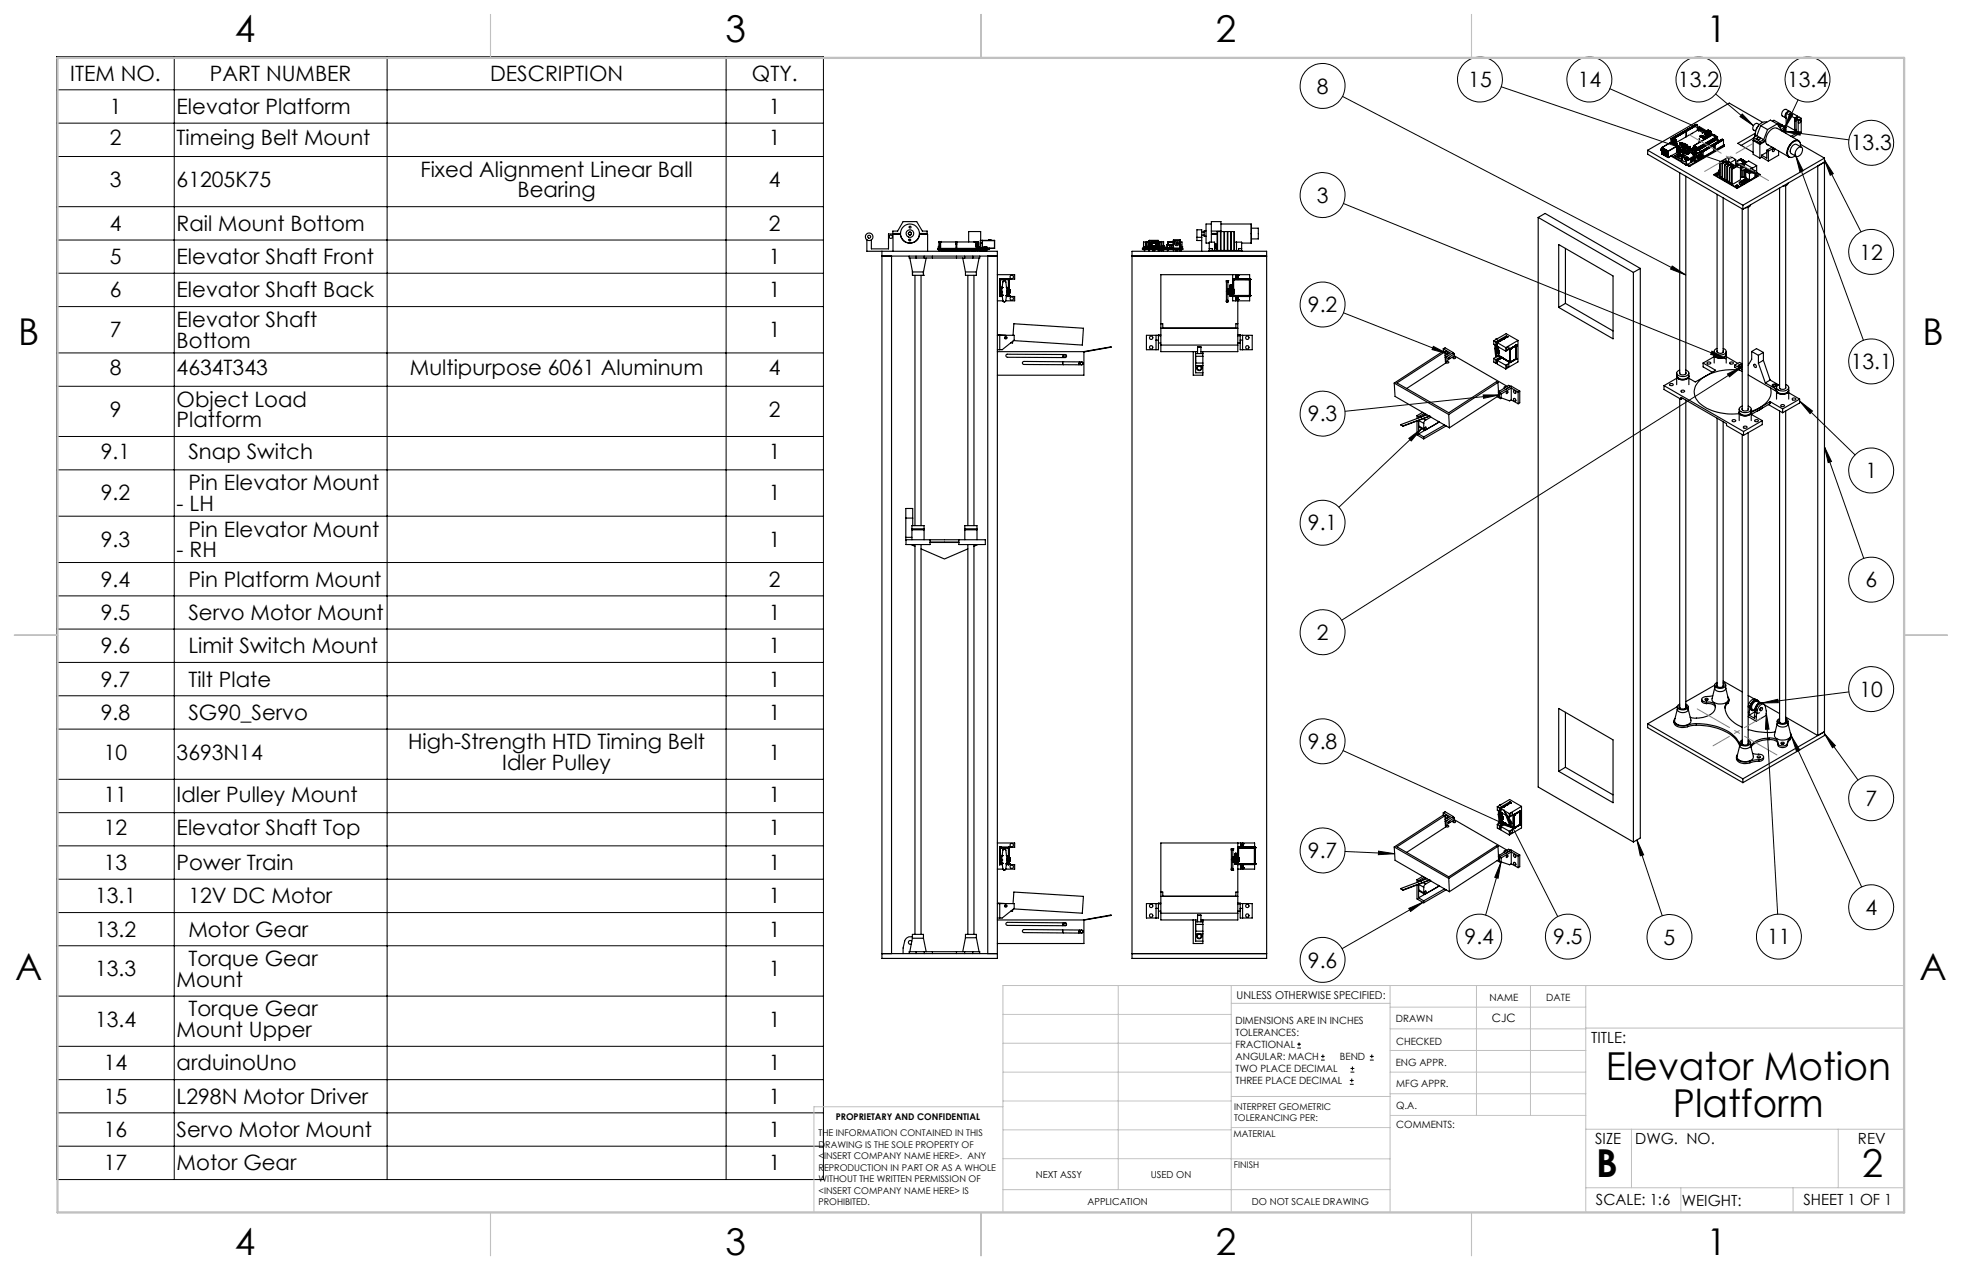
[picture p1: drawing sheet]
<svg xmlns="http://www.w3.org/2000/svg" width="432mm" height="279mm" viewBox="0 0 432 279" stroke-linecap="round" stroke-linejoin="round" font-family="sans-serif">
<defs><g id="words">
<g font-size="8.5">
<text x="353.4" y="237.7">Elevator Motion</text>
<text x="368.2" y="245.8">Platform</text>
<text x="351.3" y="259">B</text>
<text x="409.9" y="258.9">2</text>
</g>
<g font-size="8.1">
<text x="51.7" y="9.3">4</text>
<text x="159.7" y="9.3">3</text>
<text x="267.6" y="9.3">2</text>
<text x="375.6" y="9.3">1</text>
<text x="4" y="76">B</text>
<text x="423.1" y="76">B</text>
<text x="3.3" y="215.7">A</text>
<text x="422.4" y="215.7">A</text>
<text x="51.7" y="276">4</text>
<text x="159.7" y="276">3</text>
<text x="267.6" y="276">2</text>
<text x="375.6" y="276">1</text>
</g>
<g font-size="4.7">
<text x="15.5" y="17.8">ITEM NO.</text>
<text x="46.2" y="17.8">PART NUMBER</text>
<text x="107.9" y="17.8">DESCRIPTION</text>
<text x="165.5" y="17.8">QTY.</text>
<text x="289.8" y="20.6">8</text>
<text x="323.1" y="19.2">15</text>
<text x="347.2" y="19.2">14</text>
<text x="369.3" y="19.2">13.2</text>
<text x="393.3" y="19.2">13.4</text>
<text x="24.1" y="25.1">1</text>
<text x="38.9" y="25.1">Elevator Platform</text>
<text x="169.2" y="25.1">1</text>
<text x="24.1" y="32">2</text>
<text x="38.9" y="32">Timeing Belt Mount</text>
<text x="169.2" y="32">1</text>
<text x="407.3" y="33.1">13.3</text>
<text x="24.1" y="41.2">3</text>
<text x="38.9" y="41.2">61205K75</text>
<text x="92.5" y="38.9">Fixed Alignment Linear Ball</text>
<text x="169.2" y="41.2">4</text>
<text x="113.9" y="43.4">Bearing</text>
<text x="289.8" y="44.6">3</text>
<text x="24.1" y="50.8">4</text>
<text x="38.9" y="50.8">Rail Mount Bottom</text>
<text x="169.2" y="50.8">2</text>
<text x="24.1" y="58.1">5</text>
<text x="38.9" y="58.1">Elevator Shaft Front</text>
<text x="169.2" y="58.1">1</text>
<text x="409.2" y="57.1">12</text>
<text x="24.1" y="65.4">6</text>
<text x="38.9" y="65.4">Elevator Shaft Back</text>
<text x="169.2" y="65.4">1</text>
<text x="38.9" y="71.9">Elevator Shaft</text>
<text x="287.9" y="68.7">9.2</text>
<text x="24.1" y="74.2">7</text>
<text x="38.9" y="76.5">Bottom</text>
<text x="169.2" y="74.2">1</text>
<text x="24.1" y="82.5">8</text>
<text x="38.9" y="82.5">4634T343</text>
<text x="90.2" y="82.5">Multipurpose 6061 Aluminum</text>
<text x="169.2" y="82.5">4</text>
<text x="407.3" y="81.2">13.1</text>
<text x="38.9" y="89.5">Object Load</text>
<text x="24.1" y="91.7">9</text>
<text x="38.9" y="94">Platform</text>
<text x="169.2" y="91.7">2</text>
<text x="287.9" y="92.7">9.3</text>
<text x="22.2" y="100.9">9.1</text>
<text x="41.5" y="100.9">Snap Switch</text>
<text x="169.2" y="100.9">1</text>
<text x="41.5" y="107.8">Pin Elevator Mount</text>
<text x="410.5" y="105.2">1</text>
<text x="22.2" y="110.1">9.2</text>
<text x="38.9" y="112.4">- LH</text>
<text x="169.2" y="110.1">1</text>
<text x="41.5" y="118">Pin Elevator Mount</text>
<text x="287.9" y="116.7">9.1</text>
<text x="22.2" y="120.3">9.3</text>
<text x="38.9" y="122.6">- RH</text>
<text x="169.2" y="120.3">1</text>
<text x="22.2" y="129.1">9.4</text>
<text x="41.5" y="129.1">Pin Platform Mount</text>
<text x="169.2" y="129.1">2</text>
<text x="410.5" y="129.2">6</text>
<text x="22.2" y="136.4">9.5</text>
<text x="41.5" y="136.4">Servo Motor Mount</text>
<text x="169.2" y="136.4">1</text>
<text x="22.2" y="143.7">9.6</text>
<text x="41.5" y="143.7">Limit Switch Mount</text>
<text x="169.2" y="143.7">1</text>
<text x="289.8" y="140.8">2</text>
<text x="22.2" y="151.1">9.7</text>
<text x="41.5" y="151.1">Tilt Plate</text>
<text x="169.2" y="151.1">1</text>
<text x="409.2" y="153.3">10</text>
<text x="22.2" y="158.4">9.8</text>
<text x="41.5" y="158.4">SG90_Servo</text>
<text x="169.2" y="158.4">1</text>
<text x="22.8" y="167.1">10</text>
<text x="38.9" y="167.1">3693N14</text>
<text x="89.8" y="164.9">High-Strength HTD Timing Belt</text>
<text x="169.2" y="167.1">1</text>
<text x="287.9" y="164.8">9.8</text>
<text x="110.5" y="169.4">Idler Pulley</text>
<text x="22.8" y="176.3">11</text>
<text x="38.9" y="176.3">Idler Pulley Mount</text>
<text x="169.2" y="176.3">1</text>
<text x="410.5" y="177.3">7</text>
<text x="22.8" y="183.7">12</text>
<text x="38.9" y="183.7">Elevator Shaft Top</text>
<text x="169.2" y="183.7">1</text>
<text x="22.8" y="191.4">13</text>
<text x="38.9" y="191.4">Power Train</text>
<text x="169.2" y="191.4">1</text>
<text x="287.9" y="188.8">9.7</text>
<text x="20.9" y="198.7">13.1</text>
<text x="41.5" y="198.7">12V DC Motor</text>
<text x="169.2" y="198.7">1</text>
<text x="410.5" y="201.3">4</text>
<text x="20.9" y="206.1">13.2</text>
<text x="41.5" y="206.1">Motor Gear</text>
<text x="169.2" y="206.1">1</text>
<text x="322.3" y="207.8">9.4</text>
<text x="341.9" y="207.8">9.5</text>
<text x="366.1" y="207.8">5</text>
<text x="388.9" y="207.8">11</text>
<text x="20.9" y="214.8">13.3</text>
<text x="41.5" y="212.6">Torque Gear</text>
<text x="169.2" y="214.8">1</text>
<text x="287.9" y="212.9">9.6</text>
<text x="38.9" y="217.1">Mount</text>
<text x="20.9" y="225.9">13.4</text>
<text x="41.5" y="223.6">Torque Gear</text>
<text x="169.2" y="225.9">1</text>
<text x="38.9" y="228.1">Mount Upper</text>
<text x="22.8" y="235.5">14</text>
<text x="38.9" y="235.5">arduinoUno</text>
<text x="169.2" y="235.5">1</text>
<text x="22.8" y="242.8">15</text>
<text x="38.9" y="242.8">L298N Motor Driver</text>
<text x="169.2" y="242.8">1</text>
<text x="22.8" y="250.1">16</text>
<text x="38.9" y="250.1">Servo Motor Mount</text>
<text x="169.2" y="250.1">1</text>
<text x="22.8" y="257.5">17</text>
<text x="38.9" y="257.5">Motor Gear</text>
<text x="169.2" y="257.5">1</text>
</g>
<g font-size="3.4">
<text x="350.2" y="229.5">TITLE:</text>
<text x="351.1" y="251.6">SIZE</text>
<text x="359.9" y="251.6">DWG. NO.</text>
<text x="408.9" y="251.7">REV</text>
<text x="351.2" y="265.2">SCALE: 1:6</text>
<text x="370.1" y="265.3">WEIGHT:</text>
<text x="396.9" y="265.2">SHEET 1 OF 1</text>
</g>
<text font-size="2.5" x="328.4" y="224.8">CJC</text>
<text font-size="2.4" x="272.2" y="219.7">UNLESS OTHERWISE SPECIFIED:</text>
<g font-size="2.2">
<text x="327.8" y="220.1">NAME</text>
<text x="340.3" y="220.2">DATE</text>
<text x="271.9" y="225.3">DIMENSIONS ARE IN INCHES</text>
<text x="271.9" y="227.9">TOLERANCES:</text>
<text x="307.2" y="224.9">DRAWN</text>
<text x="271.9" y="230.6">FRACTIONAL</text>
<text x="271.9" y="233.2">ANGULAR: MACH</text>
<text x="294.9" y="233.2">BEND</text>
<text x="307.3" y="229.8">CHECKED</text>
<text x="271.9" y="235.9">TWO PLACE DECIMAL</text>
<text x="271.9" y="238.5">THREE PLACE DECIMAL</text>
<text x="307.2" y="234.5">ENG APPR.</text>
<text x="307.3" y="239.2">MFG APPR.</text>
<text x="307.3" y="243.9">Q.A.</text>
<text x="307.3" y="248.1">COMMENTS:</text>
</g>
<g font-size="2.1">
<text x="227.9" y="259.2">NEXT ASSY</text>
<text x="253.3" y="259.2">USED ON</text>
<text x="239.3" y="265">APPLICATION</text>
<text x="275.5" y="265.1">DO NOT SCALE DRAWING</text>
</g>
<g font-size="2">
<text x="271.6" y="244.1">INTERPRET GEOMETRIC</text>
<text x="180.2" y="250">THE INFORMATION CONTAINED IN THIS</text>
<text x="183.9" y="246.4">PROPRIETARY AND CONFIDENTIAL</text>
<text x="271.5" y="250.2">MATERIAL</text>
<text x="271.6" y="246.6">TOLERANCING PER:</text>
<text x="180.2" y="252.5">DRAWING IS THE SOLE PROPERTY OF</text>
<text x="180.2" y="255.1">&lt;INSERT COMPANY NAME HERE&gt;. ANY</text>
<text x="180.2" y="257.6">REPRODUCTION IN PART OR AS A WHOLE</text>
<text x="271.5" y="257">FINISH</text>
<text x="180.2" y="260.1">WITHOUT THE WRITTEN PERMISSION OF</text>
<text x="180.2" y="262.6">&lt;INSERT COMPANY NAME HERE&gt; IS</text>
<text x="180.2" y="265.2">PROHIBITED.</text>
</g>
</g></defs>
<g fill="none" stroke="#000" stroke-width=".25">
<path d="M362.6 33.1l21 12.1M362.6 33.1v.8l21 12.1M365.5 32.8l.1 .3M365.6 32.9h.2M365.6 33.1l.2 .1M365.6 32.9v.2M365.8 32.5h.1M365.8 33.8v.1M365.8 32.6l-.2 .3M365.8 33.9h.1M365.8 33.9l1.3 .7M365.8 32.5v1.4"/>
<path d="M365.8 32.5l1.3 .8M365.8 32.5l1.3 .7M365.9 32.9h.1M365.9 32.9v1M365.9 33.9l1.1 .6M366 33.9h.1M366 33.9l.9 .5M366 33.9h-.1M366 32.9h.1M366 33.8v.1M366 33.8h.1M366 32.9v1"/>
<path d="M366.1 32.8l.6 .4M366.1 32.8l-.2 .1M366.1 32.8l-.1 .1M366.2 32.9h-.2M366.2 33.2h.1M366.2 33.6h.1M366.2 33.6l.6 .4M366.2 33.2v.4M366.2 33.2l.6 .3M366.3 33.7l-.3 .1M366.3 33.7l-.3 .2M366.4 33l-.2 .2"/>
<path d="M366.5 33l-.3 .2M366.5 33.1h.1M366.6 33.1h.1M366.7 33.2h.1M366.7 33.2l.3 .3M366.8 34h.1M366.8 33.5h.1M366.8 33.9h.1M366.8 33.9v.1M366.8 33.5v.4M366.8 33.9h.1l-.1 .1M366.9 34.4h.1"/>
<path d="M366.9 33.5v1M366.9 34.5h.1M367 33.5v1M367.1 33.3h.1M367.1 34.6h.1M367.1 33.3v1.3M367.1 33.2v.1M367.1 33.2l.1 .1M367.2 34.6h.1M367.2 33.3v1.3M367.6 31.4h.1M367.6 31.4l-1.8 1.1"/>
<path d="M367.7 31.4h.1M367.7 31.4l1.3 .7M367.7 34.3l2.4 1.4M367.7 30.5v.9M367.8 30.5l.3 .2 .2-.2M367.8 30.5l.2 .1M367.9 31h.1M367.9 31v.5M367.9 34.2h.1M367.9 34.2l-.7 .4M367.9 34.2l2.2 1.3M367.9 30.9v.6"/>
<path d="M367.9 30.9l.1 .6M367.9 30.9v.1M368 30.6h.1M368 31.5h.1M368.1 30.4l.2 .1M368.1 30.4l-.3 .1M368.1 30.4v1.1M368.2 30.8h.1M368.2 30.8v.8M368.2 31.5l-.1 .1M368.2 30.3l.1 .2M368.2 31.4l-.1 .1"/>
<path d="M368.2 30.3l.1 .1M368.2 31.1h.1M368.2 30.8v.9M368.3 30.8h.1M368.3 30.5l-.2 .1M368.3 30.4h.1M368.3 30.8v.9M368.3 30.2l.2 .1M368.3 30.2l-.1 .1M368.3 30.2v.3M368.4 30.2l.3 .1M368.4 30.2h.2"/>
<path d="M368.5 31.3h.1M368.5 30.7v1.2M368.5 31.3l-.2 .1M368.5 30.7h.1M368.5 30.6v.1M368.5 30.6h.1M368.5 30.6v1.3M368.5 30.3l-.2 .2M368.5 30.3l-.1 .1M368.6 30.9v.1M368.6 30.2h.1M368.6 31.2v.2"/>
<path d="M368.6 30.6l-.1 1.3M368.6 31.3l.2 .1M368.7 34.2l.6 .4M368.7 34.2l.3-.2 .6 .4M368.7 30.1v.2M368.7 30.1l-.3 .1M368.7 30.1l.2 .1M368.7 30.2h.2M368.8 31.4h.1M368.8 31.5h.1M368.8 30.8v.9M368.8 30.8h.1"/>
<path d="M368.8 31.9h-.1M368.8 30l.1 .1M368.8 30h.1M368.9 30.8h.1M368.9 30.2l-.2 .1M368.9 31.5l.2 .1-.2 .5v-.3M368.9 30v.1M368.9 31.8h-.1v.2M368.9 30h.1M368.9 30.8l-.1 .9M368.9 29.9v.2M368.9 29.9l.2 .1"/>
<path d="M368.9 29.9l-.1 .1M369 32.1v.1M369 32.1h.1M369 32.1l-1.9 1.1M369 30l-.1 .1M369 30h.1M369 33.6h.1M369.1 33.2h.1M369 32.2h.1M369 32.2v1.4M369 33.1h.1M369 33.6l-1.1 .6"/>
<path d="M369 32.2l-1.8 1.1M369 29.8l.3 .1M369 29.8l.3 .2M369 33.1l.1 .1M369.1 33.1h.1M369.1 33.1v.1M369.1 31.7l-.2 .1M369.1 32.5h.1M369.1 32.5h.2M369.1 32.1h.2M369.1 32.1h.2zM369.1 33.3l.1 .1"/>
<path d="M369.2 34h.1M369.1 33.1l-.1-.1 .2 .1M369.1 30l-.2 .1M369.2 33.3h.1M369.2 33.4h.1M369.2 33.1h.1M369.2 33.2h.3M369.2 33.1l-.1 .1M369.2 33.3h-.1M369.2 33.3l.1 .1M369.2 33.2l.1 .1M369.2 33.2v.1"/>
<path d="M369.2 33.1h-.1M369.3 33.7h.1zM369.3 29.7v.3M369.3 34.6h.1M369.3 33.4h-.1M369.3 29.7l.1 .1M369.3 29.7l-.3 .1M369.3 33.4h.1M369.3 33.3v.1M369.3 29.9h.1M369.3 32.5h.1M369.4 34l.1 .1"/>
<path d="M369.4 34h.1M369.4 34l.3 .2M369.4 29.7h.1M369.4 29.7l.1 .1M369.4 34.1v.1M369.4 34.2h.1M369.4 34l.3 .1M369.4 33.2h.1M369.4 32.3h.2M369.4 32.3h.1M369.4 29.8l-.1 .2M369.4 29.8l-.1 .1"/>
<path d="M369.5 33.5h.1M369.5 34.1h.1M369.5 32.7h.1M369.5 32.8h.1M369.5 33.3l-.2 .1M369.5 34.1l.2 .2M369.5 34.1h-.1M369.5 33.2l-.2 .1M369.5 33.2v.1M369.5 32.7l.5 .3M369.6 34.8h.1M369.5 34.2h.1"/>
<path d="M369.5 33.9h.1M369.5 33.7h.1M369.5 32.7v.1M369.5 33.9l.4 .2M369.5 33.9l-.1 .1M369.5 29.7h.1M369.5 33.2h.1M369.6 32.1h.1M369.5 32.8h.2M369.5 33.6h.1M369.5 33.5l.2 .1M369.5 29.6l.2 .1"/>
<path d="M369.5 33.6v.1M369.5 33.6l.1 .1M369.5 29.6v.2M369.5 33.5v.1M369.5 29.6l-.1 .1M369.6 33.7h.1M369.6 33.6h-.1M369.6 32.8h.1M369.6 33.9l.1 .1M369.6 34.1l-.1 .1M369.6 32.8v.1M369.6 34.4l-.3 .2"/>
<path d="M369.6 32.8l.1 .1M369.6 29.7h-.1M369.6 32.3h.1M369.6 32.9h.1M369.6 31.6h.1M369.6 29.5l.3 .1M369.6 29.5h.2M369.7 32.8h.1M369.7 31.8h.1M369.7 32.8v.1M369.7 32.8h-.1M369.7 31.5h.1"/>
<path d="M369.7 33.6l-.1 .1M369.7 38v44.2M369.7 32.8l-.1 .1M369.7 34h.1M369.8 34.4h.1M369.7 31.6h.1M369.7 32.9h.1M369.7 34.1v.2M369.7 31.5l.1 .1M369.7 31.5l-.1 .1M369.7 32.8l.3 .3M369.7 29.7l-.2 .1"/>
<path d="M369.7 29.7h-.1M369.8 32.9h.1M369.8 32.9h-.1M369.8 31.5v.1M369.8 29.5h.1M369.8 32.9l.1 .2M369.8 31.6h.1M369.8 34h.1M369.8 32.9v.1M369.8 33.5h.1M369.8 33h.1M369.8 33.6l-.2 .1"/>
<path d="M369.8 34l.1 .1M369.8 33.5h-.3M369.8 33.5l-.1 .1M369.8 33.5v.1M369.9 32.9h.1M369.9 32.9h-.1M369.9 31.8h.1M369.9 34.1l-.2 .2M369.9 34.1h-.2M369.9 29.4v.2M369.9 29.4l.1 .1M369.9 29.4l-.3 .1"/>
<path d="M369.9 33.5h.1M369.9 32.9v.1M369.9 31.6l.2 .2M369.9 33.5h-.1M369.9 31.7h.1M369.9 31.6v.1M369.9 32.9v.2M370 32h.1M369.9 34.1h.1M369.9 33h.1M369.9 31.7l.1 .1M369.9 34.1l-.2 .1"/>
<path d="M369.9 31.7v.1M369.9 31.4h.1M370 33h.1M370 34.7h.1M370 33.1h.1M370 33h-.1M370 31.5h.1M370 33l-.1 .1M370 31.4v.1M370 33v.1M370 31.4l-.3 .1M370 31.4h.1"/>
<path d="M370 29.3l.1 .1M370 31.4l-.2 .1M370.1 35.1h.1M370 33.4h.1M370 34.9h.1M370 31.8h-.1M370 31.7v.1M370 32.3l.6 .4M370 32.3l-.5 .4M370 31.8h.1M370 31.4l-.3 .2M370 32.3h.1"/>
<path d="M370 29.5l-.1 .1M370 29.5h-.1M370.1 35.7h.1M370.1 33.3h.1M370.1 33.4h.1M370.1 33.3v.1M370.1 34.3v1.4M370.1 33.4h-.1M370.1 34.9h-.1M370.1 34.3h.1M370.1 34.2v.1M370.1 33h.1"/>
<path d="M370.1 34.2h.1M370.1 35.7l1 .6M370.1 34.2l1 .6M370.1 34.3l1 .6M370.1 33l-.1 .1M370.1 29.4h.1M370.1 32.4h.1M370.1 29.2v.2M370.1 29.2l.2 .1M370.1 29.3v.1M370.1 29.2l-.1 .1M370.1 29.3l.1 .1"/>
<path d="M370.2 33h.1M370.2 32.9v.1M370.2 32.4h.1M370.2 31.8h.1M370.2 31.8v.1M370.2 31.7v.1M370.2 33.3v.1M370.2 31.8l.1 .1M370.2 31.7l.3 .3M370.2 31.7l.4 .2M370.2 33.5l.1 .3h.5M370.2 32.9h.1"/>
<path d="M370.2 32.4l.1 .1M370.2 32.5h.1M370.2 33h-.1M370.2 29.1l.3 .1M370.2 31.5h.1M370.3 32.9h.1M370.3 32.2h.1M370.3 34h.1M370.3 33.2l.1 .4h.4M370.3 33.4v.3h.5M370.3 33.2h.1M370.3 32.5h.1"/>
<path d="M370.3 31.9h.1M370.3 31.8h-.1M370.3 33.4a.32 .32 0 0 0 .2 .3 .32 .32 0 0 0 .3-.1M370.3 33.4v.2h.5M370.3 31.6h.1M370.3 31.8v.1M370.3 32.9v.1M370.3 31.8l-.1 .1M370.3 33.2l-.2 .1M370.3 33.3l-.1 .1M370.3 31.6l-.4 .2M370.3 33.3h-.1"/>
<path d="M370.3 31.6l-.2-.1-.2 .1M370.3 34.7a.52 .52 0 0 1 .6 .3 .52 .52 0 0 1-.1 .6 .63 .63 0 0 1-.5-.9zM370.3 31.6l.4 .3M370.3 31.6l-.2 .2M370.3 31.8l.2 .2M370.3 32.8l.1 .1M370.3 32.8h.2M370.3 31.9l.1 .1M370.3 31.5v.1M370.3 32.8v.1M370.3 29.3l-.2 .1M370.3 29.3l-.1 .1"/>
<path d="M370.4 33.1v.2h.4M370.4 33.1l-.1 .2h.5M370.4 33.1h.1M370.4 32.9h.1M370.4 32.8v.1M370.4 31.9h.1M370.4 31.9h-.1M370.4 32.8h.1M370.4 32.5h.1M370.4 32h.1M370.4 31.7h.1M370.4 32.8l-.3 .2"/>
<path d="M370.4 32.9h-.2M370.4 32.8l.1 .1M370.4 31.9v.1M370.5 34l-.4 .2M370.5 32.9h.1M370.5 32.8h.1M370.5 32.6h.1M370.5 31.9h-.1M370.5 31.8h.1M370.5 34l.9 .6M370.5 29v.2M370.5 31.9l.1 .1"/>
<path d="M370.5 31.9l-.1 .1M370.5 29l.1 .1M370.5 29l-.3 .1M370.5 32h.1M370.5 29.2h.1M370.5 32.7l.1 .1M370.5 32.8l-.1 .1M370.5 32.7v.1M370.6 32h.1M370.6 31.6h.1M370.6 32.8h.1M370.6 32.6h.1"/>
<path d="M370.6 31.8h.1M370.6 31.9v.2M370.6 29h.1M370.6 29l.1 .1M370.6 32l.1 .1M370.6 32.1h.1M370.6 32.8h-.2M370.6 32.1v.1M370.6 32.7l-.6 .3M370.6 32.7h.1M370.6 32.7v.1M370.6 29.1l-.1 .1"/>
<path d="M370.7 31.9h.1M370.7 32.7h-.1M370.7 32.7h.1M370.7 31.9h-.1M370.7 34.2h.1M370.7 32.1h.1M370.7 31.9l-.2 .1M370.7 32.1l-.1 .1M370.7 32.1v.1M370.7 29h.1M370.7 34.9l.2 .2M370.7 28.9l.2 .1"/>
<path d="M370.7 28.9l-.1 .1M370.7 28.9v.2M370.8 33.3h.1M370.8 33.6h.1M370.8 35h.1M370.8 33.3v.3M370.8 33.6v.1M370.8 32.3h.1M370.8 32.2h.2M370.8 32.2h.1M370.8 32.2v.1M370.8 33.7v.1"/>
<path d="M370.9 31.8h.1zM370.9 32.2v.1M370.9 28.7v.2M371 31.7h.1M370.9 32.3h.1M370.9 31.9h.1M370.9 31.9l.1 .1M370.9 32l-.2 .2M370.9 29l-.2 .1M370.9 32h.1M370.9 32l-.1-.1-.2 .1M370.9 32l-.2 .1"/>
<path d="M370.9 29h-.2M370.9 28.7l.3 .2 .2-.2M370.9 28.7l.2 .1M371 32h.1M371 32.2v.1M371 32h-.1M371 38.8v43.4M371.1 30l.1 .1M371.1 29v1.1l-2.2 1.3M371.1 29l-3 1.7-.4-.2M371.1 29l-.4-.2-3 1.7M371.1 36.3h.1"/>
<path d="M371.1 34.9h.1M371.1 32.7h.1M371.1 32.7l-.7 .4M371.1 34.9v1.4M371.1 28.8h.1M371.1 34.8v.1M371.1 34.8l.1 .1M371.1 32.7h.4v.2M371.2 32.1h.1M371.2 36.3h-.1M371.2 28.6v1.5M371.2 34.9v1.4"/>
<path d="M371.2 36.3l.5 .2M371.2 28.6l-.3 .1M371.2 28.6l.2 .1M371.2 33.9h.1M371.2 32.5h.1M371.2 32.4h.1M371.2 32.1l-.2 .2M371.2 32.3v.1M371.2 32.3l.2 .1M371.2 32.4v.1M371.2 32.1l-.2 .1M371.2 32.1l-.4 .1"/>
<path d="M371.3 31.9h.1M371.3 33.9h.1M371.3 28.5l.2 .2M371.3 28.5l.1 .1M371.4 32h.1M371.3 33.8h.1M371.3 33.8l.1 .1M371.3 33.7h.1M371.3 33.8l-.1 .1M371.3 33.7v.1M371.3 33.7l.2 .1M371.3 32.4l-.1 .1"/>
<path d="M371.3 32.5h.1M371.3 32.5h-.1M371.3 32.4v.1M371.4 33.8h.1M371.4 36.2l-.3 .1M371.4 32.4v.1M371.4 32.6h.1M371.4 36.2h.1M371.4 36.2l-.2 .1M371.4 33.8l-.2 .1M371.4 36.2l.3 .2M371.4 28.7l-.2 .1"/>
<path d="M371.4 28.6h.1M371.4 34.6h.1M371.4 32.5h.1M371.4 34.6l-.3 .2M371.4 32.5l.1 .1M371.4 32.5v.1M371.5 34.6l-.3 .3M371.5 28.4v.3M371.5 34.6v.7l1-.6M371.5 28.5v.1M371.5 28.5l-.1 .1M371.5 28.4l.2 .1"/>
<path d="M371.5 28.4l-.2 .1M371.5 32.9h.1M371.5 33.2h.1M371.5 32.9l.1-.1-.1 .4M371.5 32.6h.1M371.5 32.3h.1M371.5 32.3v.1M371.5 32.9v.3M371.5 32.6h-.1M371.5 32.9l-.7 .4M371.5 33.2l-.7 .4M371.5 32.3h-.3"/>
<path d="M371.5 32.3l-.1 .1M371.5 33.2l.1 .1M371.5 33.2l.1-.2-.1 .2M371.5 32.5v.1M371.5 28.4l.3 .1M371.5 28.4h.2M371.6 32.3h.1M371.6 33.3h.1M371.6 32.3h-.1M371.6 33.3l-.8 .5M371.6 33.3l-.8 .4M371.7 32.3h.1"/>
<path d="M371.6 32.9v.4M371.7 32.7h.1M371.7 36.4h.2M371.7 36.5h.2M371.7 33.5h.1M371.7 33.5l-.4 .2M371.7 33.5l.1 .1M371.7 36.4v.1M371.7 32.4h.1M371.7 28.5l-.2 .2M371.7 28.5l-.2 .1M371.7 33.1l-.1 .2"/>
<path d="M371.7 32.4l-.2 .2M371.7 32.7l.1 .1M371.7 32.4l-.3 .1M371.7 28.4h.1M371.7 32.4l-.2 .1M371.8 32.4h.1M371.8 32.4l-.1 .1M371.8 28.3v.2M371.8 32.8h.1M371.8 28.3l-.3 .1M371.8 28.3l.2 .1M371.8 32.6h.1"/>
<path d="M371.8 32.6h.3l-.2 .1M371.8 32.6l.1 .1M371.8 28.4h.2M371.9 33.6a.83 .83 0 0 1 .8 .8M371.9 32.4h.1M371.9 32.7l-.1 .1M371.9 33.6l-1.1 .6M371.9 33.5h.1M371.9 33.5h-.2M371.9 28.2l.2 .1M371.9 28.2l.1 .1M372 33.4h.1"/>
<path d="M372 33h.1M371.9 32.7h-.2M371.9 36.4v.1M371.9 33.5v.1M372 32.2h.1M372 28.4l-.2 .1M372 32.9h.1M372 28.3h.1M372 32.8h.1M372 32.8l.4 .2M372 32.8v.1M372.1 32.6l-.2 .1"/>
<path d="M372.1 28.1v.2M372.1 28.1l.2 .1M372.1 28.1l-.2 .1M372.1 32.9h.1M372.1 32.8v.1M372.1 32.7l.4 .2M372.1 32.7l-.1 .1M372.1 32.8l.1 .1M372.1 32.9h-.1M372.1 32.7h.1M372.1 32.9l.1 .1M372.1 28l.3 .2"/>
<path d="M372.1 28l.2 .1M372.2 35.1h.1M372.2 32.9h.1M372.2 33h.1M372.2 32.9h-.1M372.2 35.7l-.8 .5M372.2 32.9v.1M372.2 35.1v.6l.3-.1M372.2 32.9l.1 .1M372.2 32.8h.1M372.3 33.7h.1M372.3 28.2l-.2 .1"/>
<path d="M372.3 33h.1M372.3 32.9v.1M372.3 32.8h.1M372.3 33h-.1M372.3 32.9v.2M372.3 33v.1M372.3 33l.1 .1M372.3 28.1h.1M372.3 33.1h.1M372.4 33v.1M372.4 33.1h-.1M372.4 27.9v.3"/>
<path d="M372.4 27.9l.2 .1M372.4 27.9l-.3 .1M372.4 33.1l.1 .1zM372.4 32.8h.1M372.4 32.8v.1M372.5 29.4h.1M372.4 32.9h.1M372.4 33.8a.47 .47 0 0 1 .5-.3 .47 .47 0 0 1 .4 .4l-.7 .1M372.5 34.7h.1M372.5 33.7h.1M372.5 32.9h.1M372.5 33.7h-.1"/>
<path d="M372.5 34.7v.9M372.5 34.9l-.3 .2M372.5 34.7l-1 .6M372.5 34.9h.1M372.5 33.7l.3 .1M372.5 27.9l.1 .1M372.5 27.9h.1M372.6 33.4h.1M372.5 32.9v.1M372.5 33l-.1 .1M372.5 32.9l-.1 .1M372.6 32.8h.1"/>
<path d="M372.6 28l-.2 .2M372.6 28l-.2 .1M372.6 27.9h.1M372.6 33.1h.1M372.6 32.5v.1M372.6 34.1h.5l.3-.2v.6M372.6 27.8v.2M372.6 32.4l.1 .7M372.6 27.8l-.1 .1M372.6 27.8l.3 .1M372.7 32.3l-.1 .1M372.7 32.4v.1"/>
<path d="M372.7 33.1l.3 .2M372.8 32.1h.1M372.7 32.5v.1M372.7 27.9h-.1M372.7 32.6l.9 .5M372.7 32.6h.1M372.7 34.4v.9l-.2 .2M372.7 34.4l-1.2 .7M372.7 34.9l.2 .1M372.7 34.7h.1M372.7 27.7l.3 .1M372.7 34.8l.1 .1"/>
<path d="M372.7 27.7h.3M372.8 32.5l.8 .5M372.8 32.5h.1M372.8 33.6h.1M372.8 32.3h.1M372.8 32.5l.9 .5M372.8 32.3v.2M372.8 33.6l.2 .1M372.8 32.6l.3 .1M372.8 32.6h-.1M372.8 32.4l-.1 .1M372.8 32.3l-.1 .1"/>
<path d="M372.8 32h.1M372.8 32v.3M372.8 32.2v.1M372.8 32l.8 .5M372.9 35h.1M372.9 34.7h.1M372.9 33.5h.1M372.9 32.5v.1M372.9 33.6v.1M372.9 34.7v.3M372.9 33.6h.2M372.9 33.6l.1 .1"/>
<path d="M372.9 33.5l-.1 .1M372.9 27.9l-.3 .1M372.9 27.9h-.2M372.9 35.2h.5a.25 .25 0 0 1-.3 .3 .25 .25 0 0 1-.2-.3zM372.9 35.4h.4M373 27.6v.2M373 27.6l.2 .1M373 27.6l-.3 .1M373 32.6l-.1 .1M373 32.6h-.1M373 33.7h.1M373 33.1v.2"/>
<path d="M373 32.6v.1M373 33.1h.1M373 32.6h.1M373 33.1l.3 .1M373 27.7v.1M373.1 32.7h.1M373.1 32.6l-.1 .1M373.1 27.5l.1 .1M373.1 34.6l-.2 .1M373.1 33.6v.1M373.1 34.7h.1M373.1 34.6l.1 .1"/>
<path d="M373.1 33.6l-.1 .1M373.2 34.7h.1M373.2 27.7l-.2 .1M373.2 27.7h-.2M373.2 33.2l-.2 .1M373.2 27.6h.1M373.2 27.4l.3 .1M373.2 27.4l-.1 .1M373.2 27.4v.2M373.3 33.3a.47 .47 0 0 1 .5-.3 .47 .47 0 0 1 .4 .5 .47 .47 0 0 1-.6 .2 .47 .47 0 0 1-.3-.4zM373.3 34.6l-.1 .1M373.3 34.6h.1"/>
<path d="M373.3 33.2a.42 .42 0 0 1 .5-.1 .42 .42 0 0 1 .3 .4 .44 .44 0 0 1-.5 .1 .44 .44 0 0 1-.3-.4zM373.4 34.5l-.1 .1M373.4 34.1l.1 .1M373.4 34.5v.1M373.4 34.5h.1M373.4 34.3h.1M373.4 34.3v.1M373.4 34.3h.2l-.2 .1M373.4 34.6h-.1M373.4 34.4v.2M373.5 34.2h.1M373.5 34.2h-.1"/>
<path d="M373.5 34.2v.1M373.5 27.5l-.3 .1M373.6 28.5l1.2 .7 .8 .1M373.6 27.5v1.2l-2.4 1.4M373.6 27.5l-2.4 1.4-.3-.2M373.6 27.5l-.3-.2-2.4 1.4M373.6 34.6h.1M373.6 32.5h.1M373.6 32.5l.1 .6-.2-.1 .1-.1M373.6 34.2v.7M373.6 34.5h.1M373.6 34.6l-.7 .4"/>
<path d="M373.6 33h.1M373.6 34.9h.1M373.6 34.9l.2 .1M373.6 34.2h.1M373.7 34.9h.2M373.7 33l.1 .1M373.7 32.8h.1M373.7 34.6l.2 .1M373.7 34.9l.1 .1M373.7 34.5h.1M373.7 34.2h.1M373.7 34.2v.3"/>
<path d="M373.8 32.7l-.1 .3M373.8 34.2v.3M373.8 32.7l-.1 .1M373.9 28.8h.1M373.8 31.2l.1 .1zM373.8 33.1h.1M373.8 35h.1M373.9 34.9l-.1 .1M373.9 35h-.1M373.9 35h.1M373.9 34.9v.1M374 30.6h.1"/>
<path d="M373.9 34.7v.3M373.9 34.1l-.3 .1M373.9 32.6l-.1 .1M373.9 32.6v.2M373.9 34.1l.1 .2M373.9 34.1l-.1 .1M373.9 32.8l-.3 .2M374 34.2v.1M374 34.2h-.1M374.1 30.8h.1M374.1 32.6h.1M374.1 32.6h-.2"/>
<path d="M374.1 32.6l-.2 .2M374.1 34.3h.1M374.1 34.3l-.5 .3M374.1 34.3l.3 .2M374.1 32.8h-.2M374.1 32.6v.2M374.1 34.1l-.1 .1M374.1 34.1h.1M374.1 30.1h.1M374.2 34.1l-.2 .2M374.2 29.9v.1M374.2 29.9l.1 .1"/>
<path d="M374.2 34l-.1 .1M374.2 34.1h.1M374.2 30.1h.1M374.2 30h.1M374.2 30l.1 .1M374.2 30l-.1 .1M374.2 34.1h-.1M374.2 33.9v.2M374.2 33.8h.1M374.2 33.6h.1M374.2 33.8v.1M374.2 33.8h.2"/>
<path d="M374.2 32.5h.1M374.2 33.4v.7M374.2 32.5l-.1 .1M374.3 32.5v.2M374.3 32.7l-.2 .1M374.3 32.5l-.2 .1M374.3 30.1h-.1M374.3 30.2h.1zM374.3 30v.1M374.3 32.6v.1M374.3 30.1h.1M374.3 32.4l-.1 .1"/>
<path d="M374.3 32.6h.1M374.3 32.4v.2M374.4 34.5l-.5 .2M374.4 34.5h.1M374.4 32.6l-.1 .1M374.4 34.7h.1M374.4 34.5v.2l-.5 .3M374.4 34.5l-.5 .2-.3-.1M374.4 34.1h.1M374.4 30.1h.1M374.4 30v.1M374.4 33.8v.3"/>
<path d="M374.4 34.1l-.6 .4M374.4 30.1l.1 .1M374.4 33.8l-.2 .1M374.4 30h.1M374.4 30l.4 .2M374.5 30.1h-.1M374.5 30.1l.1 .1M374.5 30l.3 .2M374.5 30.1v.1M374.5 32.3h.1M374.5 30.2h.1M374.5 32.3l-.2 .1"/>
<path d="M374.5 30.1h.1M374.5 34h.1M374.5 30.2h.2M374.5 29.9v.1M374.5 32.3v.2M374.5 33.2v1.2l.3 .1M374.5 33.3l-.3 .2M374.5 33.2l.3 .2M374.5 33.2l2.4-1.4 .3 .2-2.4 1.4M374.5 32.5l-.1 .1M374.5 29.8h.1M374.5 29.9l-.2 .1"/>
<path d="M374.5 29.9l-.1-.1-.2 .1M374.6 30h.1M374.6 30.2h.1M374.6 30l.4 .2M374.6 30l-.3 .1M374.6 30l.3 .2M374.7 29.3h.1M374.6 30.1v.1M374.6 29.8h.1M374.6 29.8l-.1 .1M374.6 33.2h.4M374.6 33.2l.2 .1"/>
<path d="M374.6 32.2l-.1 .1M374.6 32.4l-.1 .1M374.6 32.2v.3M374.7 30.3h.1M374.7 30h.1M374.7 30.2h.1M374.8 30.5h.1M374.7 30.1h.1M374.8 30.3h.1M374.8 30.2l-.1 .1M374.8 30.2h.1M374.8 30.2v.1"/>
<path d="M374.8 30.1h.1M374.8 32.1v.1M374.8 32.2h-.2M374.8 32.2v.1M374.8 33.1v.2M374.8 33.4v1.1M374.8 33.1l-.2 .1M374.8 33.1l.2 .1M374.8 32.3l-.3 .2M374.8 32.1l-.2 .1M374.9 30.1h.1M374.9 30.2h.1"/>
<path d="M374.9 32.1h.1M374.9 33l.2 .1M374.9 32.1l-.1 .2 .1-.1M374.9 32.1h-.1M374.9 30.2h-.1M375 30.2h.1M375 30.2l-.2 .1M375 32.3h-.2M375 32.1v.2M375 30.2h-.2M375 33.2l-.2 .1M375.1 33.1h.1"/>
<path d="M375.2 30.1h.1M375.1 32h.1M375.1 32l-.2 .1M375.1 30.3l.1 .1M375.1 32.9l.2 .1M375.1 32.9l-.2 .1M375.1 32v.2M375.1 32.9v.2M375.1 32.2l-.1 .1M375.1 32l-.1 .1M375.2 32.1h.1M375.2 32.8l.2 .2"/>
<path d="M375.2 32.8l.2 .1M375.2 31.9l-.1 .1M375.2 31.9v.2M375.2 32.1h-.1M375.2 31.9h.1M375.2 32.1l-.1 .1M375.2 30.4l.2 .2M375.2 30.4h.1M375.2 30.4h.4M375.2 30.4l.3 .1M375.3 33l-.2 .1M375.3 33l-.1 .1"/>
<path d="M375.4 32.9h.1M375.4 30.3h-.3M375.4 31.8h.1M375.4 29.6v.4l.2 .1M375.4 32.7l.2 .1M375.4 32.7l-.2 .1M375.4 31.8v.2M375.4 32.7v.3M375.4 32l-.2 .1M375.4 31.8l-.2 .1M375.4 29.7l.2 .1M375.5 29.6h-.3"/>
<path d="M375.5 31.9l-.1 .1M375.5 31.7l-.1 .1M375.5 32.7l.2 .1M375.5 32.7h.2M375.5 31.7v.3M375.6 29.5h-.5l.3 .2M375.6 30.1h.1M375.6 29.8h.1l.1 .5M375.6 28.9h.1M375.6 28.9l.1 .8M375.6 29.5l-.2 .1M375.6 29.8v.3"/>
<path d="M375.6 32.8l-.2 .2M375.6 32.8l-.1 .1M375.6 28.8h.1M375.6 28.8v.1M375.7 32.7h.1M375.7 28.8v.9M375.7 28.8h.1M375.7 28.8h-.1M375.7 31.6l-.2 .1M375.7 31.6h.1M375.7 32.6l.2 .1M375.7 32.6l-.2 .1"/>
<path d="M375.7 31.6v.2M375.7 32.6v.2M375.7 31.8l-.2 .1M375.7 28.8v.1M375.7 29.4h.1M375.7 28.9v.8M375.7 29.9l.2 .1M375.8 31.5v.1M375.8 32.5l.2 .1M375.8 32.5h.2M375.8 31.8h-.1M375.8 31.5l-.1 .1"/>
<path d="M375.8 31.5v.3M375.8 31.6v.2M375.9 28.6h.1M375.9 28.7h.1M375.9 32.7l-.2 .1M375.9 32.7h-.1M375.9 30l.1 .2M376 29h.1M375.9 28.6l.1 1.3M375.9 30v.2M375.9 29.4l-.2 .1M376 32.5h.1"/>
<path d="M376 28.6v1.3M376 31.4v.1M376 31.4l-.2 .1M376 29h-.1M376 29.5h.1M376 32.4l.2 .1M376 32.4l-.2 .1M376 31.5v.1M376 32.4v.2M376 31.6l-.2 .2M376 31.5l-.2 .1M376 29.4l.2 .1"/>
<path d="M376 30l.1 .1M376 28.6h.1M376.1 31.6h.1M376.1 31.4h-.1M376.1 31.6h-.1M376.1 31.4v.2M376.1 32.3l.2 .2M376.1 32.3h.2M376.3 29.1h.1M376.2 29.2h.1M376.2 28.9h.1M376.2 32.5l-.2 .1"/>
<path d="M376.2 32.5h-.1M376.3 31.3h.1M376.3 28.8h.1M376.3 32.3h.1M376.3 31.3l-.2 .1M376.3 29.7h.1M376.3 32.2l.2 .1M376.3 32.2l-.2 .1M376.3 28.8v1.2l-.1-1.1M376.3 31.3v.2M376.3 32.2v.3M376.3 31.5l-.2 .1"/>
<path d="M376.3 29.5l.2 .1M376.3 28.8l-.1 .1M376.4 32.3h.1M376.4 31.2v.1M376.4 32.2l.2 .1M376.4 31.2l-.1 .1M376.4 32.2h.2M376.4 31.2v.3M376.4 31.4l-.1 .1M376.4 31.3v.1M376.5 29h.1M376.5 32.3l-.2 .2"/>
<path d="M376.5 28.9h.1M376.5 28.9l.1 .1M376.5 28.9v.1M376.6 32.2h.1M376.6 29v.8l-.1-.8M376.6 31.1h.1M376.6 28.9v.1M376.6 31.1l-.2 .1M376.6 29.7h.1M376.6 32l.2 .2M376.6 32l-.2 .2M376.6 31.3l-.2 .1"/>
<path d="M376.6 29v.8M376.6 31.2v.1M376.6 32v.3M376.6 31.2l-.2 .1M376.6 29.7l.1 .1M376.7 31v.1M376.7 31.2l-.1 .1M376.7 31l-.1 .1M376.7 31v.3M376.7 32l.2 .1M376.7 31.3h-.1M376.7 32h.2"/>
<path d="M376.7 31.1v.2M376.8 32.2l-.2 .1M376.8 32.2h-.1M376.9 30.9v.1M376.9 30.9l-.2 .1M376.9 32v.1M376.9 31.9l.2 .1M376.9 31.9l-.2 .1M376.9 31.2l-.2 .1M376.9 31v.2M376.9 31.9v.2M376.9 32h.1"/>
<path d="M376.9 31l-.2 .1M376.9 29.8h.2M377 29.6h.1M377 29.6l-4.2 2.4M377 32l-.1 .1M377 30.9h-.1M377 30.9v.2M377 29.6l.3 .2M377.1 32l-.2 .1M377.1 32h-.1M377.2 30.8h.1M377.2 30.8l-.2 .1"/>
<path d="M377.2 31l-.3 .2M377.2 30.8v.2M377.2 38.4v.1l5.1 3M377.2 31.6v1.6l-2.4 1.3M377.2 38.4l5.1 2.9M377.2 32.8l.3 .2M377.2 31.8l-.2 .1M377.2 31.6l.3 .2M377.3 29.8h.1M377.3 29.8v.2l.2-.1M377.3 29.8l-.1 .1M377.3 29.8v.1h.2"/>
<path d="M377.3 30.7h.1M377.3 29.8l.2 .2M377.3 30.7l-.1 .2M377.3 29.8v.1M377.3 30.7l-.1 .1M377.3 29.8l.1 .2M377.3 30.9l-.1 .1M377.3 31.6l.2 .2M377.3 31.6l.2 .1M377.3 30.7v.2M377.5 30.6v.1M377.5 31.7h.1"/>
<path d="M377.5 30.6l-.2 .1M377.5 29.9l.3 .2M377.5 29.9h.1M377.5 30.8l-.2 .1M377.5 30.7v.1M377.5 31.5v.3M377.5 31.8v1.2M377.5 31.5l-.2 .1M377.5 31.5l.2 .1M377.5 30.7h-.2M377.6 30.5l-.1 .1M377.6 30.7l-.1 .1"/>
<path d="M377.6 31.7h-.1M377.6 30.5v.2M377.6 31.5l.2 .1M377.6 31.5h.2M377.7 31.6l-.2 .2M377.7 31.6l-.1 .1M377.8 30.4v.1M377.8 31.5h.1M377.8 30.4l-.2 .1M377.8 30.1h.1M377.8 30.5h-.2M377.8 38.5h.4"/>
<path d="M377.8 38.3v.2M377.8 30.1v.2M377.8 30.5v.2M377.8 38.3v.1M377.8 38.4v.1M377.8 30.1l-4.1 2.4M377.8 30.3l-4.1 2.5M377.8 30.7h-.2M377.8 30.3v.1M377.8 30.3h.1M377.8 30.4h.1M377.8 30.1v.5"/>
<path d="M377.8 31.4v.2M377.8 30.6h.1M377.8 31.4l.2 .1M377.8 31.4l-.2 .1M377.9 38.2v.2M377.9 38.2h.1M377.9 38.2l-.1 .1M377.9 38.4h-.1M377.9 38.4h.1M377.9 31.3l.2 .1M377.9 31.3h.2M378 30.7h.1"/>
<path d="M378 30.6l-.2 .1M378 30.7l-4.2 2.4M378 30.7v.5M378 38.2v.2M378 38.2l.1 .1M378 38.4h.1M378 30.7l.4 .2M378 31.5l-.2 .1M378 31.5h-.1M378.1 31.3v.1M378.1 38.3h.1M378.1 31.2v.2"/>
<path d="M378.1 38.3v.1M378.1 38.4l.1 .1M378.1 31.2l.2 .1M378.1 31.2l-.2 .1M378.2 38.3v.2M378.2 38.3v.1M378.2 31.1l.2 .2M378.2 31.1l.2 .1M378.2 37.8l.3 .2M378.2 37.8l-1 .6M378.2 37.5l.3 .1M378.2 37.5v.3"/>
<path d="M378.3 31.3l-.2 .1M378.3 31.3h-.2M378.4 31.2h.1M378.4 31l-.2 .1M378.4 31l.2 .1M378.4 31v.3M378.5 35.7h.1M378.5 35.7l.1 3.4M378.5 37.3l-.3 .2M378.5 30.9l.2 .2M378.5 30.9l.2 .1M378.6 35.7v3.4"/>
<path d="M378.6 31.1l-.2 .2M378.6 31.1l-.1 .1M378.7 31h.1M378.7 30.8l.2 .1M378.7 30.8l-.2 .1M378.7 30.8v.3M378.8 30.8l.2 .1M378.8 30.8h.2M378.9 30.9l-.2 .2M378.9 30.9l-.1 .1M379 30.8h.1M379 36h.1"/>
<path d="M379 38.9l-.4 .2M379 36l.1 3.4M379 30.6l-1.8 1M379 30.6l.3 .2M379 30.7l.2 .1M379 30.7l-.2 .1M379 30.7v.2M379.1 30.8h-.1M379.1 36v3.4M379.2 35.3l.5 .3-.7 .4M379.2 35.3l-.6 .4M379.2 35.3v.5"/>
<path d="M379.2 30.8l-.2 .1M379.2 30.8h-.1M379.3 31.8l.1 .2M379.3 30.8v1.1l-1.8 1.1M379.3 30.8l-1.8 1M379.4 32l-7.5 4.4M379.4 32v.2M379.4 32.2l-7.5 4.3M379.5 31.9l-.1 .3M379.6 36.3h.1M379.6 36.3v3.5M379.6 39.2l-.5 .2"/>
<path d="M379.9 35.6v.5M379.9 35.6l.5 .2-.8 .5M379.9 35.6l-.8 .4M380.1 36.6l.1 .1M380.1 36.6l.1 3.4M380.1 39.5l-.5 .3M380.2 36.7v3.3M380.3 35.9l.4 .3-.6 .4M380.3 35.9l-.7 .4M380.3 35.9v.6M380.4 34.6l-.8 .5 2.5 1.5 .9-.4M380.4 34.6l-1.9 1.1"/>
<path d="M380.4 34.6v1M380.4 35.6l.4 .2M380.4 35l.8-.4 .8 .5M380.6 36.9l.1 3.5M380.6 36.9h.1M380.6 39.8l-.4 .2M380.7 36.9v3.5M380.8 35.8h.1M381 36.2l.5 .2-.9 .5M381 36.2l-.8 .5M381 36.2v.5M381.1 37.2l.1 3.4"/>
<path d="M381.1 37.2l.1 .1M381.2 37.3v3.3M381.4 36.6l.4 .2-.7 .4M381.4 36.6l-.7 .3M381.4 36.6v.5M382 35.1l-1.2 .7M382 35.1v1.4M382.1 35.8v.1l.2 .1M382.1 35.8v.1M382.1 35.9h.1M382.2 35.7h.1M382.2 35.7l-.1 .1"/>
<path d="M382.2 35.7v.2M382.2 35.9h-.1M382.2 35.9h.1M382.3 35.7v.8M382.3 35.7l.2 .3M382.3 35.5l-.3 .1M382.3 35.5v.2M382.5 36v.4M382.5 36l.3 .1M382.8 35.1v.2M382.8 35.1h.1M382.8 36.1v.1"/>
<path d="M382.8 36.1h.3M382.9 35.3l-.6 .2M382.9 35.3h.3M382.9 35.1v.2M382.9 35.1h-.1M383 36.2l-1.8 1.1M383 34.9v.4M383 36.2v3.3l-1.8 1.1M383 38.8l.2 .1M383 37.3l.2 .1M383 34.9h.2M383 34.9l.1 .1"/>
<path d="M383.1 36.9l-.1 .1M383.1 35v.3M383.1 36.1v.8M383.2 35.3l.4 .3v1.2M383.2 34.9l-.1 .1M383.2 34.9v.4M383.2 38.9l.3 .1M383.2 39.9l.3-.2 .5 .3M383.2 37.4v1.5M383.2 39.9v.1M383.2 39.9l.5 .2M383.2 37.4l.3 .1"/>
<path d="M383.3 35.1h.1M383.3 35.1v.3M383.3 35.1h.2M383.4 35.9l-.3 .2M383.4 35.1v.3M383.4 35.9v.9M383.5 35.1v.4M383.5 35.1h-.1M383.5 39h.4M383.5 37.5h.4M383.5 37.5v1.5M383.6 35.9h.1"/>
<path d="M383.6 36.5l.3 .2M383.6 35.8l-.2 .1M383.6 35.2v.1M383.6 35.2l.1 .9M383.6 36.2l.3 .2M383.6 35.2h.1M383.6 39.6l.4-.2 .4 .3M383.6 39.6l.5 .3M383.6 39.6v.2M383.6 35.3l.1 .8M383.7 35.2v.9M383.7 35.9l.2 .1"/>
<path d="M383.7 35.2l-.1 .1M383.9 35.4v.9M383.9 37.5v1.5M383.9 35.4h.1M383.9 35.4v.1M383.9 36.7v.1M383.9 36.7h.1M383.9 36.8l-.8 .1M383.9 36.8l.4 .2M383.9 35.5v1.3M384 40v.3l-.3 .2M384 40l-.3 .1"/>
<path d="M384 35.4v.5M384 35.4l-.1 .1M384.1 39.4l.3-.2 .4 .3M384.1 39.4v.1M384.1 39.4l.5 .3M384.1 38.9l-.2 .1M384.1 37.4l-.2 .1M384.1 37.4v1.5M384.1 35.6v.2M384.1 39.9v.3M384.1 35.6h.2M384.1 35.6h.1"/>
<path d="M384.2 37.7l.8 .5M384.2 37.7l.1 1.6M384.2 38.8l-.1 .1M384.2 35.6v.2M384.3 37.3l-.2 .1M384.3 35.6v.2M384.3 37.3v.4M384.3 35.6h-.1M384.3 37v.7M384.3 37v.3M384.4 39.7v.3l-.3 .2M384.4 39.9l.2 .1"/>
<path d="M384.4 39.7l-.3 .2M384.6 39.7v.3M384.8 39.6l.2 .1M384.8 39.5v.3l-.2 .2M384.8 39.5l-.2 .2M385 38.2v1.5M385.7 37v.2M385.8 30.9l1.5 .9M385.8 30.9v3l1.5 .9M385.9 30.3v.4l1.5 .9M385.9 30.3l1.5 .9M385.9 30.4l-2.7 1.6"/>
<path d="M386 30.8l-.2 .1M386.2 29.4l.1 .1M386.2 29.4l-3.8 2.1 3.4 2M386.2 29.4v.7M386.2 37.5v1.5l-1.2 .7M386.2 37.5l-1.2 .7M386.2 37.5l-.8-.4-1.2 .6M386.5 38.3v.2h.3M386.5 38.3v.1M386.5 38.4l-.1 .1M386.6 38.2h.1M386.6 38.2l-.1 .1"/>
<path d="M386.6 38.2v.2M386.6 38.4h-.1M386.6 38.4h.1M386.6 31.1l.4 .2M386.6 36.4v1.6l-.4 .2M386.6 37.9l.7 .5M386.6 36.4l-.9 .6M386.6 36.4l-1.8-1-.9 .6 1.8 1M386.6 29.8l1.6 .9M386.6 29.8l-.7 .5M386.7 30.4a.4 .4 0 0 1 .4-.1 .4 .4 0 0 1 .3 .3 .4 .4 0 0 1-.4 .1 .4 .4 0 0 1-.3-.3zM386.7 38.2l.1 .1"/>
<path d="M386.7 38.2v.2M386.7 38.4h.1M386.8 38.3v.2M386.8 38.3v.1M386.8 38.4v.1M387 27.7l-.5 .8M387 30.7h.1M387.2 27.4l-.4-.2a.94 .94 0 0 0-.9 1.4l.5 .3M387.3 31.8v3M387.3 38.4v.1l-5 3M387.3 38.4l-5 2.9M387.4 31.2v.4"/>
<path d="M387.5 27.7l-.9 2.1M387.5 27.7l1.5 .8M387.7 34.1v.5M387.7 34.6l1.5 .9M387.7 34.6l-.4 .2M387.9 26.9l-7.3-4.2-18 10.4M388.2 30.7l-.8 .5M388.4 31h.2M388.6 31l.2 .8 .4 .2M388.6 31l-1.3 .8M388.8 26.9a2.25 2.25 0 0 0-2.4 1.9v1.2M388.8 26.9h.1"/>
<path d="M388.8 31.7l4.9 2.8M388.8 33.1l.4 .2M388.8 33.1v1.7l-1.1-.7M388.8 33.5l-1.1 .6M389 28.5l-.8 2.2M389.2 33.3v2.2M390.1 26.7l.3-.2 1.9 1M390.2 32.9l.2-.1a.28 .28 0 0 1 .1 .4 .28 .28 0 0 1-.4 0zM390.3 32.6h.1M390.3 32.6l.4 .2M390.3 32.6l-1.1 .7M390.3 32.6l-.3-.2-1.2 .7"/>
<path d="M391.1 27.3l-2.1 1.2M391.1 27.3l.9 1.2 .7-.4M391.1 27.3l-1.5-.9-2.1 1.3M391.1 27.3l.1-.1 1.5 .9M391.4 27.7l.6 .1v.1l-.3 .1M391.4 33.2v.9l-2.2 1.4M392.3 27.5l-.3 .2M392.3 27.5v.3M392.4 27.8l.2-.1 .5 .3M392.6 28.6h.1M392.7 28.6v.5M392.7 28.6l-.4 .3"/>
<path d="M392.7 28.4h.3v.3l-.3 .3M392.7 28.1v.4l-.6 .3M393.1 28l-.4 .2M393.1 28v1.4M393.1 27.6l2.6 1.5M393.1 27.6l-.4 .2M393.1 24.9l1.9 1.1M393.1 24.9v2.7M393.1 24.9l.7-.4 1.8 1.1M393.8 24.5l-.7-.4a.97 .97 0 0 0-.8 1.4l.7 .5M393.9 24.6a.87 .87 0 0 0-.9 .4 .87 .87 0 0 0 .1 1M395 26v2.6"/>
<path d="M395.3 26.1l.4 .3M395.3 26.1v2.7l-.3-.2M395.3 28.5l-.3 .1M395.5 32.8a.64 .64 0 0 1 .9-.4 .64 .64 0 0 1 .2 .9 1.02 1.02 0 0 1-1.5 1v-.6zM395.5 26a.37 .37 0 0 0-.4 .2 .37 .37 0 0 0 .1 .4h.1M395.6 25.6l-.6 .4M395.6 25.6v.3M395.7 29.1l-1.5 .9M395.7 26.4v2.7M395.8 30.9l-4.7-2.7a2.32 2.32 0 0 0-2.5 2.4v.3l-1.2 .7M395.9 31a1.64 1.64 0 0 0-2.1 1.1 1.68 1.68 0 0 0 0 2.4M396.1 26.4a.31 .31 0 0 1 .2 .5 .31 .31 0 0 1-.5 .1z"/>
<path d="M396.2 31.4a1 1 0 0 0-1.8-.1 2.46 2.46 0 0 0-.8 3.2l.7 .1M396.2 32.2a.99 .99 0 0 0-.4-1.2 .99 .99 0 0 0-1.3 .4 2.4 2.4 0 0 0-.8 3.1l.6 .1 .8-.3M396.2 31.8l5.3 3M396.4 26l-.7 .4M396.4 26v3.1l-1.9 1.1M396.4 26l-.4-.2-.7 .3M396.5 32.4l-1.1-.6a1.34 1.34 0 0 0-1.2 2l1.1 .6M401.5 34.8l-17.9 10.4M401.5 34.8v127l-17.9 10.4M190.8 52.7v2.6h28.7v155.6h-25.4v-155.6M191.8 52.8v2h3.7v-3.3h1v3.8M194.1 56.3h25.4"/>
<path d="M196.2 56.3v153.5M196.5 51.6h1.7a2.13 2.13 0 0 0 2.1 1.9 2.13 2.13 0 0 0 2.1-1.9h1.8v3.7M198.2 51.4h-1.7v-.6h1.1l1.2-2h3l1.2 2h1v.6h-1.6M200.1 56.3v.5h1.5M200.2 56.8l.6 3h2.4l.6-3M200.8 59.7v.9M201.6 56.8h1.8M201.6 56.3v.5M203.2 59.7v.9M203.4 56.8h1.8M203.4 56.3v.5M205.2 56.8h5.3"/>
<path d="M205.2 56.3v.5M206.6 54.2v.4M206.7 53.2h.1M206.7 53.2v1M206.7 53.1h.1M206.7 53.1v.1M206.7 53.1l.1 .1M206.8 54.6v.5l-.1-.2M206.8 53.2v1M206.8 54.2v.4M207 54.2h-.5v.4M207 53.2v1.7"/>
<path d="M207.1 54.9v.2h.2v-.2M207.1 53.2h.1M207.2 54.9v.2M207.4 54.9l.1 .2M207.5 55.1h.1M207.5 54.9v.2M207.6 54.9v.2M207.7 54.9v.2h-.2M207.8 54.9l.1 .2M207.9 54.9v.2M208 54.9v.2M208.1 54.9v.2h-.2"/>
<path d="M208.2 54.9l.1 .2M208.3 55.1h.1M208.3 54.9v.2M208.4 54.9v.2h.1v-.2M208.5 54.9v.2M208.7 55.1h.1M208.7 54.9v.4M208.7 55.1h1.2M208.7 54.9v.2M208.9 54.9v.2M209 54.9v.2M209.1 54.9v.2"/>
<path d="M209.2 54.9l-.1 .2M209.3 54.9v.2M209.4 54.9v.2M209.5 54.9v.2M209.5 55.1h.1M209.6 54.9v.2M209.7 54.9v.2M209.8 54.9v.2M209.9 55.1h.1M209.9 54.9v.2M210 55.1h.3M210 54.9v.2"/>
<path d="M210.1 54.9v.2M210.2 54.9v.2M210.3 54.9v.2M210.3 55.1h.1M210.4 55.1h.1M210.4 53.6h.2M210.4 53.8h.2M210.4 53.6h.1M210.4 53.2v1.4M210.4 55.1h3.7M210.4 53.6v.2M210.4 54.9v.2"/>
<path d="M210.5 56.8h1.8M210.5 56.3v.5M210.6 53.2v1.4M210.6 54.9v.2M210.7 54.9v.2M210.8 55.1h.1M210.8 54.9v.2M210.9 54.9v.2M211 54.9v.2M211.2 54.9v.2M211.2 55.1h.1M211.3 54.9v.2"/>
<path d="M211.4 54.9v.2M211.6 54.9v.2M211.7 55.1h.1M211.7 54.9v.2M211.8 54.9v.2M211.9 56.8l.6 3M211.9 54.9v.2M212 54.9v.2M212.1 54.9v.2M212.2 54.9v.2M212.3 54.9v.2M212.3 56.8h1.8"/>
<path d="M212.3 56.3v.5M212.4 54.9v.2M212.5 59.8h2.4M212.5 59.8v.8h2.4v-.8M212.5 54.9v.2M212.6 54.9v.2M212.7 54.9v.2M212.8 54.9v.2M212.9 54.9v.2M213 54.9v.2M213.1 54.9v.2M213.2 54.9v.2"/>
<path d="M213.3 54.9v.2M213.4 54.9v.2M213.7 54.9v.2M213.8 54.9v.2M214 54.9v.2M214.1 55.1h.1M214.1 54.9v.2M214.1 56.3v.5M214.2 54.9v.2M214.3 53.2h.1M214.4 54.9v.2M214.6 54.9v.2"/>
<path d="M214.8 53.2v-.1v1.1M214.8 54.2h.6M214.8 53.2v1.4M214.8 53.7l.4 .1zM214.8 54.2h.4l.1-1.1v1.1h.1M214.8 53.2h-7.9v1.4M214.9 54.2v.4M215 54.2v.4M215.1 55.1h.1M215.1 55.1h-1M215.1 54.9v.2M215.1 54.2v.4"/>
<path d="M215.2 55.1h.1M215.2 55.1h.6M215.2 53.2h.1M215.2 54.9v.2M215.3 54.2h.1M215.4 54.2v.4M215.4 54.5h.1M215.5 54.5h.1M215.5 56.8l-.6 3M215.5 54.5l.4 .1M215.6 56.3v.5h-1.5M215.7 54.6h.1"/>
<path d="M215.8 53.4v.5M215.8 53.4h.1M215.8 54.6h.1M215.8 53.4v1.2M215.8 55.1v.1v-.1M215.8 53.4h.4M215.8 55.1h.1M215.8 54.9v.2M215.8 52.9v-2h-2.6v2.3M215.8 54.9v.4M215.9 54.6h.1M216 54.6h.1"/>
<path d="M216.2 53h.1M216.2 54.6h.1M216.2 54.9l.1 .3 .3-.1M216.2 53v1.6M216.2 54.9v.2l.1-.2M216.2 53h2.7M216.3 54.6h.1M216.3 54.4h1l.1 .2M216.6 54.4h.5M216.6 54.9v.2M216.8 54.9l.1 .3M216.9 55.2h.1"/>
<path d="M217.2 54.9v.2l-.3 .1M217.4 56.3v153.5M217.6 54.6h.1M217.6 54.6h.2M217.6 52.8h.1M217.6 54.6h-11.3v.3h11.3M217.6 52.8h.5M217.6 52.8v.1M217.6 54.6v.3M217.8 54.6v.3h-.2M217.8 54.6h1.1M218.1 52.8h.1"/>
<path d="M218.1 52.8v.1M218.9 53l-3.1-.1v.5M218.9 54.6h.1M218.9 53h.1M218.9 53v1.6M249.1 55.3h29.7v155.6h-29.7zM249.1 56.3h29.7M251.6 54.9h8.5M251.7 54.6h.1M251.8 54.9v.2l.1-.2M251.9 54.4h.5M251.9 54.6h.1"/>
<path d="M252 54.6h.1M252.1 54.3v-1.1h-.4v1.2M252.1 54.2l-.1 .1M252.2 54.6h.1M252.2 54.2v.1M252.3 54.6h.1M252.3 53.2h.1M252.3 54.2v-1.1l.1 1.1M252.5 54.2v.2M252.6 54.6h.1M252.6 54.2v.2M252.7 54.4h-1.1v.5"/>
<path d="M252.7 54.6h.2M252.7 54.2v.4M252.7 54.6h.1M252.8 54.6h.1M252.8 53.2h.1M252.8 54.2v-1.1v1.1M252.9 54.6h.1M252.9 53h.1M252.9 54.6h-1.5v.3h.2M252.9 53v1.6M252.9 54.2l-.7 .1M252.9 55.1v.1l.1-.1"/>
<path d="M252.9 54.9v.2M252.9 55.1h.1M253 52.9v.1M253 52.9l-.1 .1M253 52.9l1.9 .1M253 54.6h.1M253 53h1.9M253 54.6h6.7M253 53v1.6M253 54.9v.2M253.2 53.4h.1M253.2 53.4v1.1"/>
<path d="M253.2 54.5h.1M253.3 53.4h.1M253.3 54.5h1.3M253.3 54.5h.1M253.3 53.4v1.1M253.5 53.1h.9M253.5 53.1l-.3 .3M253.5 53.1h.1M253.5 53.1l-.2 .3M253.5 53.1v.1M253.5 53.2h.1M253.5 53.6h.1"/>
<path d="M253.5 53.5v.1M253.5 54.1h.8M253.5 54.1h.1M253.5 53.6v.5M253.5 53.5h.8M253.6 53.5h.2M253.6 54.1h.2M253.7 54.9v.2l.1-.2M254 54.9v.2l.1-.2M254.1 53.5h.1M254.1 54.1h.1M254.3 53.1h.1"/>
<path d="M254.3 53.1l.1 .1M254.3 54.1h.1M254.3 53.6l.1 .5M254.3 53.5v.1M254.3 53.6v.5M254.4 53.1v.1M254.4 54.1h-.1M254.4 53.1l.2 .3M254.4 53.1h.1M254.4 53.2l.2 .2M254.6 54.5h.1M254.6 53.4h.1"/>
<path d="M254.6 53.4v1.1M254.6 53.4v1.1h-1.4M254.9 53h.1M254.9 54.6h.1M254.9 53v1.6M254.9 54.6h.3M255 55.2h.1M255 55.1v.1M255 55.1h.1M255 54.6h.1M255 54.9v.2M255.1 54.6h.1"/>
<path d="M255.1 54.2v.4M255.2 54.6h.1M255.2 54.9v.2l.1-.2M255.2 53.2h.1M255.2 53.2v1M255.3 54.6h.1M255.3 53.2v1M255.3 54.6h1M255.3 54.2v.4M255.4 54.6h.1M255.4 54.2v.4M255.5 54.2v.4"/>
<path d="M255.6 54.9v.2l.1-.2M255.6 53.2h.1M255.6 54.2v-1.1l.1 1.1M255.6 54.5h.8M255.6 54.5v.1M255.7 54.5h.7M255.7 54.5h-.1M255.7 54.5h.6M255.7 54.5h.1M255.7 54.2h.6M255.7 54.2h-.7v.4M255.7 54.2v.3"/>
<path d="M256 54.9v.2M256 54.2v-1.1l.1 1.1M256 53.2h.1M256 55.1h.1M256.3 54.5h.1M256.3 54.2v.3M256.4 54.5h.1M256.4 54.6h.2M256.4 54.5v.1M256.5 54.6h.1M256.6 54.6h.1M256.8 54.6h.1"/>
<path d="M256.8 54.6h.2M256.9 54.6h.1M256.9 53.8l-.1 .8M256.9 53.8v.8M256.9 53.8h1.3M256.9 54.9v.2l.1-.2M257 54.6h.1M257 54.5v.1M257 54.5h1.1M257 54.5h1.1v.1M257 54h1.2M257 53.8h.1"/>
<path d="M257 53.6v.4h1.2M257 53.6h.1M257.1 53.2h.1M257.1 53.2v.8M257.1 53.2h1.1M257.1 53.6h.1M257.1 53.2v.4M257.2 54.6h.1M257.4 54.5v-.2h.5l.1 .3M257.7 54.6h.1M258 54.6h.1M258.2 54.6h.1"/>
<path d="M258.2 52.8h.1M258.2 53.2h.1M258.2 54.9v.2l.1-.2M258.2 53.6h.1M258.2 52.8v1.8M258.3 52.8h.1M258.3 52.8h-.1M258.3 54.6h.1M258.3 52.8v1.8M258.3 52.8h1.4M258.8 54.9v.2l.2 .1M259 53.6h.1"/>
<path d="M259.2 54.9l-.2 .3M259.7 54.6h.1M259.7 52.8h.1M259.7 52.8v1.8M259.8 54.6h-.1M259.8 54.6h.5v.3h-.2M259.8 53.9h.1M259.8 55.2h.1M259.8 55.1v.1M259.8 55.1h.1M259.8 53.2h.3v1.7M259.8 52.8v1.8"/>
<path d="M259.8 54.9v.2M259.8 54.3h.3M259.8 54.6h.1M259.9 54.9v.2l.1-.2M260 54.6h.1M260.1 54.3h.1M260.1 54.3v.3M263.4 52.2v.7h1.1M263.4 52.2v-1.6h1.1v1.6M263.4 52.2h1.1M264.5 51h.5M264.5 51.7h.5"/>
<path d="M264.5 52.2v3.1M265.4 50.8h-.4v1.2h.4M266.1 54.7h.7v.4M266.1 55.1v-1.8h1.2v1.8M266.6 49.3h-1.2v4.2h.7M266.6 50.8h2.1M267.3 54.7h.6M267.4 54.7v-1l.1 1M267.7 54.7v.4M267.8 53.7h.1M267.9 55.1v-4.2h3.8v4.2M267.9 51.4h-1.3v-2.6h2.1v6.3"/>
<path d="M267.9 51.6h-1.3v1.7M268 50.9v4.2M268.6 50.9v4.2M268.7 49.3h6.6v4.2h-2M269.4 50.9v4.2M269.5 50.9v4.2M270.1 50.9v4.2M270.2 50.9v4.2M270.9 50.9v4.2M271 50.9v4.2M271.6 50.9v4.2M271.7 53.3h1.6v2"/>
<path d="M272.1 53.3v1.8M273.3 54.7h-.7v.4M273.3 55.1h-7.2v.2M275.3 49.4v4M275.4 50.2h1.5v2.4h-1.5M338.5 47.8l21 12.1M338.5 47.8v125.3l21 12.1M338.5 47.8l1.5-.8 21 12.1M343 53.8l12 6.9v13.8l-12-6.9zM344.5 54.6v12.1M359.5 59.9v125.3M361 59.1l-1.5 .8"/>
<path d="M361 59.1v125.3l-1.5 .8M377.9 42.8v34.7M379.2 43.5v34M381.1 40.1l-.4 .3M382.1 40.8v.2M382.1 41h.4M382.1 40.8v.1M382.1 40.9v.1M382.2 40.7h.1M382.2 40.7l-.1 .1M382.2 40.7v.2M382.2 40.9h-.1"/>
<path d="M382.2 40.9h.1M382.3 41.3v.2M382.3 40.7l.1 .1M382.3 40.7v.2M382.3 40.9h.1M382.4 40.8l.1 .2M382.4 40.8v.1M382.4 40.9l.1 .1M382.8 40.1v.4l.5 .2M382.8 40.1l.5 .3M382.8 40.1l.3-.2 .5 .3M383.3 40.4v.3"/>
<path d="M383.4 45.9v44.3M383.6 40.2v.3l-.3 .2M383.6 40.4l.1 .1M383.6 40.2l-.3 .2M383.6 45.2v.8M383.6 46l17.9-10.3-1.5 .8v125.3M383.7 40.1v.4M384 40.2h.1M384.7 45.6v44.6M385.3 45a1.1 1.1 0 0 1-1.2 .7M391.7 41.4v44M393 40.9v44.5"/>
<path d="M393.5 40.3a1.07 1.07 0 0 1-1.2 .7M200.8 60.6h.1M200.8 60.6h2.4M201.4 60.6v55M202.7 60.6v55M203.2 60.6h.1M213 60.6v55M214.3 60.6v55M219.5 77.4h19v5.2h-19M219.5 60.4h3.8v1h-3.3v3.8h.6M219.5 66.2h1.2M219.5 73.8h3.7v1l-2.6 2.1h-1.1"/>
<path d="M219.8 73.8h1.6M220 64.1h.1M220 61.5h.1M220 65h.1M220 61.5h2M220 65h.6h-.5M220 73.8v3.1M220 64.1l.1 .2M220 65.1h.1M220.1 64.3h.1M220.1 63.8h.1M220.1 64.3v.7"/>
<path d="M220.1 65.1h.5M220.1 61.4v2.5M220.1 64.1v1.1M220.1 64.3v.2M220.1 63.8l-.1 .3M220.1 61.5l-.1 2.4 .3-.5M220.1 64.4v.6M220.1 65h.1M220.1 61.5h.1M220.1 65.1h.1M220.1 61.4h.1M220.1 64.3l.1 .3"/>
<path d="M220.1 63.8v.3M220.1 63.9v.2M220.1 64.5v.1M220.1 61.5v2.3M220.1 61.4l-.1 .1M220.1 64.5h.1M220.1 64.5l.1 .1M220.1 63.6h.1M220.1 64.6l.4 .3M220.1 64.5l.2 .2M220.1 63.6v.2M220.2 63.6h.1"/>
<path d="M220.2 63.6l-.1 .3M220.2 63.6l-.1 .2M220.2 64.6l.1 .2M220.2 64.6l.1 .1M220.3 64.7h.1M220.3 64.7v.1M220.3 64.7l.2 .2M220.3 63.4h.1M220.3 63.4l-.1 .2M220.3 63.4l-.2 .2M220.3 64.8l.3 .1M220.5 64.2h.1"/>
<path d="M220.5 64.9h.1M220.5 64v.2M220.5 64.9l.1 .1M220.5 63.3h.1M220.5 63.3l-.2 .1M220.6 64.9h.1M220.7 66.2l.3 .2 .3-.2M221.1 74.3h.5M221.5 78h12.9a.34 .34 0 0 1 .3 .3 .34 .34 0 0 1-.3 .4l-12.7-.1-.3-.2zM221.5 65.1h.5M221.5 65.2h1.8v1h-2M221.5 63.3h.1"/>
<path d="M221.5 63.3l.2 .1M221.6 64.9h.1M221.6 64v.2M221.6 64.1h.1M221.6 64.1l-.3-2.2-.2-.2-.4 .2a10.9 10.9 0 0 0 0 4.3M221.6 64.1l-.3 2.1M221.7 64.9h-.2h.1M221.7 63.4h.1M221.7 63.4l.2 .2M221.8 64.7h.1M221.8 64.7l-.2 .2M221.8 64.7l-.1 .1"/>
<path d="M221.9 63.6h.1M221.9 63.6l.1 .4M221.9 64.6l-.1 .1M221.9 63.6l.1 .2M221.9 64.5h.1M221.9 63.6v.1M221.9 65h.1M221.9 61.5h.1M221.9 65.1h.1M221.9 63.7h.1M221.9 65h-.4h.5M221.9 61.4l.1 2.7"/>
<path d="M221.9 64.5l-.1 .2M221.9 63.7l.1 .1M222 64.3h.1M222 63.8h.1M222 61.5h.1M222 63.7h.1M222 64.5h.1M222 61.4h.1M222 64.4h.1M222 64.3l-.1 .8M222 64.3l-.1 .2M222 63.8v.5"/>
<path d="M222 64.3l-.1 .3M222 63.7v.1M222 61.4l-.1 .1M222 64.1h.1M222 64h.1M222 64.2h.1M222 63.9h.1M222 65h.1M222 61.4v3.8M222 64v.1M222 63.8v.1M222 64.4l-.1 .1"/>
<path d="M222 65l-.1 .1M222 64.3v.1M222 64.4v.1M222 64.1v.1M222 64.1v.2M222 64.5l-.5 .5M222 64.3l-.2 .4M222 64.2v.1M222.9 75.1l-.1 .4-.3-.1M223 73.8l.1-2.6 15.3 1-.2 3.7-15.1-1M225.1 79.6h13a.32 .32 0 0 1 .3 .3 .32 .32 0 0 1-.3 .4l-12.7-.1-.4-.2zM233.9 79.6l.1 .7"/>
<path d="M234 78l-.1 .7M234.4 78a.29 .29 0 0 0-.3 .4 .29 .29 0 0 0 .5 .1 .29 .29 0 0 0-.1-.5M237.6 79.6l-.1 .7M238.4 77.4l6.1-1-6 1M254.4 74.8h.6M254.4 73.8v3.1M255 75.5h.5M255 73.9h.5M255.5 75.9h16.9M255.5 73.7h-.5v3.2h-2.7v-3.1h2.7M255.5 72.2h16.9M255.5 71.2h.4v1"/>
<path d="M262.6 77.4v5.2h2.1v-2.2M263.1 77.4v4.6h1.6M263.1 79.9h1.6M263.1 78.4h1.6M263.1 77.8h1.6M263.6 77.8v-1.5h.7v1.5M263.6 76.4h.7M264.7 79.9v.5M264.7 77.8v.6M264.7 77.4v.4M264.7 78.4v1.5M269.9 61.7h.1"/>
<path d="M269.9 61.7v4.7h.3v-4.7M269.9 64.1h.8M269.9 66.1h.3M269.9 62.1h.3M269.9 66.2h.3M269.9 62h.3M269.9 61.9h.3M269.9 66.3h.3M269.9 61.8h.3M269.9 66.4h.3M269.9 61.7h.3M270.2 61.7h.1"/>
<path d="M270.2 64.2h.5M270.2 64l.5 .1M270.2 63.5h.5M270.7 64.1h.1M270.7 63.8h.1M270.7 64.3h.1M270.7 64.5h.1M270.7 63.6h.1M270.7 64.7h.1M270.7 63.4h.1M270.7 63.3h.1M270.7 65h.1"/>
<path d="M270.7 63.2h.1M270.7 63.1h.1M270.7 63h.1M270.7 62.9h.1M270.7 62.8h.1M270.7 65h1.4M270.7 64.2l-.5 .2h.5l-.5 .1h.5l-.5 .1 .5 .1M270.7 62.8v2.3M270.7 63.6l.1 .2M270.7 64.5l.1 .2M270.7 64.7l.1 .2M270.7 64.9h.1"/>
<path d="M270.7 64.1h-.5M270.7 64.1l-.5 .1h.5M270.7 63.9l-.5 .1 .5 .1M270.7 63.9l-.5 .1M270.7 63.1h.7M270.7 63.6h-.5l.5 .1h-.5l.5 .1M270.7 65.1h.1M270.7 63.5h-.5l.5 .1M270.7 62.9h.7M270.7 62.8h.7M270.8 64.1h.1M270.8 64.3h.1"/>
<path d="M270.8 63.8h.1M270.8 64.5h.1M270.8 63.6h.1M270.8 64.7h.1M270.8 63.4h.1M270.8 64.9h.1M270.8 63.3h.1M270.8 65h.1M270.8 63.1h.1M270.8 65.1h.1M270.8 63h.1M270.8 62.9h.1"/>
<path d="M270.8 62.8h.1M270.8 64.1l.6 .1M270.8 64.1h.6M270.8 62.8v2.3M270.8 63.8l.6 .2M270.8 64.3h.6M270.8 64.3l.6 .2M270.8 63.6l.6 .1M270.8 64.6l.6 .1h-.6M270.8 63.4l.6 .1-.6 .1M270.8 63.3l.6 .1h-.6M270.8 64.7l.6 .2h-.6"/>
<path d="M270.8 63.1l.6 .1-.6 .1M270.8 64.9l.6 .1M270.8 63.1l-.1 .2M270.8 65l.6 .1M270.8 65l-.1 .1M270.8 62.8h.6M270.8 62.8h-.1M271.3 65.1v1.1h3.7v-5.8h-19.5v17h8.1M271.3 60.4v2.4M271.3 61.4h.8l-.6 .1M271.3 65.2h.8M271.4 64.1h.1"/>
<path d="M271.4 64.3h.1M271.4 63.7h.1M271.4 61.5h.7M271.4 64.1v.1M271.4 64.5h.1M271.4 64.4l.1 .1M271.4 64.2l.1 .3M271.4 64.1l.1 .2M271.4 64l-.6 .1M271.4 64.2l-.6 .1M271.4 64.2l.1 .1M271.4 63.7l.1 .1"/>
<path d="M271.4 64.4h.1M271.4 63.9h.1M271.4 63.8h.1M271.4 65l.1 .1M271.4 64.5l-.6 .1M271.4 63.7l-.6 .1M271.4 63h-.7M271.4 64h.1M271.4 64.2h.1M271.4 65h.1M271.4 61.5h.1M271.4 65.1h.1"/>
<path d="M271.4 61.5v3.6M271.4 64v.1M271.4 63.8v.1M271.4 63.8l.1 .1M271.4 63.8h-1.2l.5 .1M271.4 64.3v.1M271.5 63.9h.1M271.5 64.3h.1M271.5 63.8h.1M271.5 64.4h.1M271.5 63.7h.1M271.5 61.5h.1"/>
<path d="M271.5 65.1h.1M271.5 61.4h.1M271.5 61.4v2.5M271.5 64.3v.8M271.5 63.9l-.1 .2M271.5 63.9l-.1 .1M271.5 64.3v.2M271.5 63.9h-.1M271.5 64.5h-.1M271.5 65h.1M271.5 63.7v.1M271.5 63.7v.2"/>
<path d="M271.5 65l.6 .1h-1.3M271.5 61.5h-.1M271.5 61.5h.6M271.5 61.4l-.1 .1M272 60.4v1M272 65.2v1M272.1 61.5h.1M272.1 60.6v.9M272.1 65.9h.3M272.1 60.6h.3M272.1 60.6h.1M272.1 65.9h.1"/>
<path d="M272.1 65h.1M272.1 65v.9M272.1 61.5h-.6M272.4 65.9h.1M272.4 60.6h.1M272.4 65h.1M272.4 61.5h.1M272.4 65v12.4h-8.1M272.4 61.5h2.7M272.4 61.5h2.6M272.4 65.1v.8M272.4 60.4v1.1"/>
<path d="M272.4 60.6v.9M272.4 65.1h2.6M272.4 71.2h-.4v1M272.4 65.2h2.6M272.4 75.5h.5M272.4 73.9h.5M272.4 73.7h.5v3.2h2.7v-3.1h-2.7M272.9 74.8h.6M273.5 73.8v3.1M275 61.5h.1M275 65h.1M275 65.1h.1"/>
<path d="M275 61.4h.1M275 61.4v3.7M275 65l-2.6 .1M275 61.5h-2.6M275 61.4l.1 .1M275 61.4h-2.6l2.6 .1M275.1 65l-2.7 .1M275.1 65l-.1 .1M275.1 65.1h-.1M317.6 76.7l1.5 .9-1.1 .6M317.6 76.7l.4-.2 1.9 1.1M317.6 76.7v.6"/>
<path d="M318 77.4l-.3-.2-10.9 7.1M318 77.4l-10.6 6.8 11.4 6.6 10.6-6.8 .3 .1M318 77.4l.1 2.5-8.5 5.6M318.1 77.3a.36 .36 0 0 1 .4 .2 .36 .36 0 0 1 0 .4l-.3-.2zM318.4 79.6l.2-.1a.2 .2 0 0 1 .3 .2 .2 .2 0 0 1-.3 .2l-.3-.1zM318.6 77.5h.1M319.1 78.9l-.2-.1-.1 .3M319.8 78.7a.26 .26 0 0 1 .3-.2 .26 .26 0 0 1 .2 .3l-.4 .1zM319.9 77.6l-.1 .1M319.9 77.6v.2M320 77.9l-.3-.3-1.6 1.1 .5-.3M320 77.9l-1.9 1.2"/>
<path d="M320 77.9l.1 .4M320.1 78.3l-2 1.3M320.1 78.3l11.6 6.7M328.8 75l.4 .2M328.8 75v.7l.4 .3M328.8 78.8v.9l.4 .2M328.8 78.8l.4 .3M329 76.7l.3 .2M329 76.7l.1 1.5M329 75.9v.8M329.1 78.2l.3 .1M329.1 78.2l.3 .2"/>
<path d="M329.1 78.2h.1M329.1 78.2l.1 .1M329.2 78.3l.2 .2M329.2 76.9l.1 .1M329.2 76.7l.2 .1-.2-.1M329.2 75.2v.8M329.2 76.7v.2M329.2 79.1v.8M329.2 76.8l.1 .1M329.2 76.9l.2 1.4M329.2 76.7l.2 .1M329.2 76.9h.1"/>
<path d="M329.2 76.6l.2 .1M329.2 76.6v.1M329.2 74.6h.1M329.2 74.6v.1M329.2 76.6h.2M329.3 77.2h.1M329.3 77.3h.1M329.3 76l-.1 .7M329.3 74.6h.1M329.3 74.6h-.1M329.3 77.2l.4 .1M329.3 77.2l.4 .2"/>
<path d="M329.3 77.2l.4 .3M329.3 77.2v.2M329.3 77.4h.1M329.3 77.3l.1 .2M329.3 76.9h.1M329.3 76.4l-.1 .2M329.3 77l.5 .2M329.3 77l.4 .3M329.3 76.9v.3M329.3 77.4l.4 .1M329.3 77.4l.5 .2M329.3 76.9v.1"/>
<path d="M329.3 77.4l.1 .1M329.3 77v.2M329.3 76.4l.2 .2M329.3 77.4l.5 .3M329.4 77.5h.1M329.4 74.5v.1M329.4 77.5l.4 .2M329.4 77.5l.4 .3M329.4 77.5l.1 .1M329.4 76.7h.1M329.4 76.7l.4 .2M329.4 76.7l.4 .4-.5-.1"/>
<path d="M329.4 76.7l-.1 .3M329.4 76.7l-.1 .2M329.4 78.4v.1M329.4 78.3v.1M329.4 78.5h.1M329.4 74.5h.1M329.4 74.5l-.1 .1M329.5 77.6h.1M329.5 76.2l-.2 .2M329.5 76.2l.1 .1M329.5 77.6l.3 .2M329.5 76.5h.1"/>
<path d="M329.5 76.5l.3 .2M329.5 76.5l.3 .3M329.5 76.5l-.1 .2M329.5 76.1v.1M329.5 74.5h.1M329.5 75.4v.8l1.9 1.1M329.5 79.3v.8l1.9 1.1M329.5 75.4l1.9 1.1M329.5 75.8l-.3 .2M329.5 79.3l1.9 1.1M329.5 79.7l-.3 .2M329.6 76.4l-.2-.1 .1 .1"/>
<path d="M329.6 76.3h.1M329.6 76.3l-.2 .4M329.6 76.3l.2 .2M329.6 76.3l.2 .1M329.6 76.3l-.1 .2M329.7 76.3h-.1M329.7 77.3h.1M329.7 77.4h.1M329.7 77.5h.1M329.7 77.6h.1M329.7 77.4l.1 .2M329.7 77.3v.3"/>
<path d="M329.7 77.5l.1 .1M329.7 77.6l.1 .1M329.8 77.1h.1M329.8 77.2h.1M329.8 77.3h.1M329.8 77.6h.1M329.8 77.7h.1M329.8 77.8h.1M329.8 78.2h.1M329.8 76.3v1M329.8 77.6v.7M329.8 77.6v.2"/>
<path d="M329.8 78.2l-1 .6M329.8 77.3h-.1M329.8 77.3l-.1 .1M329.8 77.7v.1M329.8 78.2v.1M329.8 78.3h.1M329.8 78.2l.4 .3M329.8 77.2l-.1 .2M329.8 77.2l-.1 .1M329.8 78.3l.4 .2M329.9 75.2v-.1a.37 .37 0 0 0-.4 .2 .37 .37 0 0 0 0 .4M329.9 79.1v-.1a.37 .37 0 0 0-.4 .1 .37 .37 0 0 0 0 .5"/>
<path d="M330.2 74.9h.1M330.2 78.5h.1M330.2 74.9v.1M330.2 78.5v.4M330.2 74.9l.1 .1M330.2 78.5l-1 .6M330.3 74.9h.1M330.4 78.6v.2v-.2M330.4 78.6l1.9 1.1M330.4 78.6h.1M330.4 78.6v.2M330.5 78.6v.2"/>
<path d="M330.6 78.7l-1.1 .6M330.9 74.5h.1M330.9 74.5l-.6 .4M330.9 74.5l-.7 .4M331 74.4h.1M331 74.4v.2l-.1-.1M331 74.4l.1 .1M331.4 76.5v.8M331.5 73.9l.4 .2-2.4 1.3M331.5 73.9l-2.3 1.3M331.5 73.9v.2M331.6 74.1h.1"/>
<path d="M331.6 74.1l-.6 .3M331.6 76.5l.3-.2a.34 .34 0 0 1 .1 .4 .34 .34 0 0 1-.4 .2zM332.2 76.8h.1M332.3 76.8h.1M332.3 79.7h.1M332.3 76.8v2.9M332.3 76.7v3M332.3 76.7l.1 .1M332.4 76.8h.1M332.4 76.7v3M332.4 79.7h.1M332.4 76.7l-.1 .1"/>
<path d="M333.6 79h.1M333.7 76h.1M333.7 79h.1M333.7 76l-1.3 .7M333.7 79l-1.3 .7M333.7 78.9h.1M333.7 75.9l-2.3 1.4M333.7 76l-1.3 .8M333.7 75.9v3.1M333.7 78.9l-1.3 .8M333.7 78.9v.1M333.7 79l-2.3 1.4"/>
<path d="M334.1 74.9l-2.7 1.6M334.1 74.9v4.7l-2.7 1.6M334.1 74.9l-2.6-1.5-2.7 1.6M344.5 66.7l-1.5 .9M344.5 66.7l10.5 6.1M374.8 79.9v.8l2 1.2M374.8 79.9l2.8 1.6-2.2 1.3M375.7 79.8a.45 .45 0 0 1 .5-.2 .45 .45 0 0 1 .3 .4 .44 .44 0 0 1-.5 .1 .44 .44 0 0 1-.3-.3zM377.3 77.3a1.2 1.2 0 0 0 .4 1.2 1.2 1.2 0 0 0 1.3 .1l.5-.1 .3-.3 .1-.9M377.3 78a1.44 1.44 0 0 0 2.2 .6l.3-.2 .1-.4M377.3 78.1v1.8M377.3 78.5l-2.5 1.4"/>
<path d="M377.3 78.2a1.59 1.59 0 0 0 2.5 0M377.9 77.2a.75 .75 0 0 0 .6 .6 .75 .75 0 0 0 .8-.4l-.1-.2M377.9 76.7a.7 .7 0 0 0-.6 .8 .7 .7 0 0 0 .8 .5 1.18 1.18 0 0 0 1.8-.8l-.7-.5M379.9 78.1v1.8M379.9 78.5l2.5 1.4M380.7 79.8a.39 .39 0 0 1 .5-.2 .39 .39 0 0 1 .2 .4h-.6zM385.5 77.3v1.8l-.8 1.3M385.5 77.3l1.5 .9M385.5 77.3l1.1-.6 1.5 .8M387 78.2v1.7M387 79.9l1.5 4.3M388.1 77.5v1.8"/>
<path d="M388.1 79.3l-1.1 .6M388.1 79.3l1.5 4.3M388.1 77.5l-1.1 .7M263.1 80.4h1.6M263.7 80.4a.57 .57 0 0 0-.2 .9 .57 .57 0 0 0 .9 0 .57 .57 0 0 0-.2-.9M306.8 84.3l12 6.9M306.8 84.3l.2 2.9 12 6.9M308.3 93.4l.5 .4M308.3 93.4l.5 .3M308.8 93.7v.1M311.9 91.4l.3 .3M311.9 92.6v3.1l1.4 .9"/>
<path d="M311.9 91.4v.7M312.2 91.7v.2M312.2 95.5l1.1 .6M312.6 91.8h.1M313.1 90.7l-1.2 .7M313.2 92.1l.6 .3M313.3 94.3l-1.1-.6 .1 .3 1.1 .6M313.3 93.1l-1.1-.6v3M313.3 93.1v1.2M313.3 96.1v.5M313.5 90.9l-1.3 .8M313.6 94.1l.2-.2a.24 .24 0 0 1 0 .4 .24 .24 0 0 1-.3 0z"/>
<path d="M313.8 92.4l-.5 .7M313.8 91.1l-1.2 .7M314 91.3l-5.7 2.1M314.6 91.5l-5.8 2.2M314.6 91.6h.1M314.6 91.6l-5.8 2.2M314.9 91.8l-1.1 .6M316.6 92.7l-.4 .5-2.4 1.4a.25 .25 0 0 1-.3 0 .25 .25 0 0 1-.2-.3M316.8 92.8l-4.6 2.7M317.9 93.5l-4.6 2.6M318.3 93.7l-5 2.9M318.8 91.2l.2 2.9"/>
<path d="M329.5 87.3l.7 .4M329.7 84.1l-10.9 7.1M329.7 84.1l.1 2.5M329.8 86l.2 .1M329.8 86.2v.9l-10.8 7M329.8 86.2l.3 .2M330 86.5v.8l.4 .2M330 86.5l.4 .2M330.2 87.5v.2M330.4 86.7v.8M330.4 87.5l1.8 .7 .4-.2M330.4 87.6l-.2 .1"/>
<path d="M331.4 80.4v.8M331.5 85.1a.25 .25 0 0 0-.3-.1 .25 .25 0 0 0-.1 .3v.1M331.6 86.2l.2-.1a.23 .23 0 0 1 0 .3 .23 .23 0 0 1-.3 .1zM331.8 80.3l.1-.1a.34 .34 0 0 1 .1 .4 .34 .34 0 0 1-.4 .2zM332.4 85v.1M332.4 85l-.4-.2-2.2 1.4M332.4 85l-1.1 .7M332.6 85.4l1.5 .9M332.6 85.4l-2.2 1.3M332.6 85.4v2.6M332.6 88l1.5 .8M333.1 87.7a.35 .35 0 0 1 .4 .1 .35 .35 0 0 1-.1 .5l-.2-.2z"/>
<path d="M333.1 86a.35 .35 0 0 1 .4 .1 .35 .35 0 0 1-.1 .5l-.2-.2zM333.5 86.1h.1M333.5 87.8l.1 .1M334.1 86.3v2.5M334.5 86v2.6l-.4 .2M334.5 86l-1.9-1.1-2.6 1.6M334.5 86l-.4 .3M366.2 84.8v.9l3.8 2.1M366.2 84.8l17.5 10.1M367.5 84.5a.38 .38 0 0 1 .4-.2 .38 .38 0 0 1 .3 .5h-.5zM369 82.1a1.3 1.3 0 0 0 .6 1.3 1.3 1.3 0 0 0 1.4-.1l.6-.3 .1-.9M369 82.7a1.51 1.51 0 0 0 2.7 .2v-.2"/>
<path d="M369 82.8v1.8M369 83.2l-2.8 1.6M369.1 82.9a1.55 1.55 0 0 0 2.5 0M369.7 81.4a.65 .65 0 0 0-.7 .7 .65 .65 0 0 0 .6 .6 1.45 1.45 0 0 0 2.1-.6l-.2-.4-.5-.3M369.7 81.9a.74 .74 0 0 0 .6 .7 .74 .74 0 0 0 .8-.4l-.1-.3M369.7 87.7v68M370 86a.42 .42 0 0 1 .4-.2 .42 .42 0 0 1 .3 .3 .42 .42 0 0 1-.4 .2 .42 .42 0 0 1-.3-.3zM370 87.8v-.4l10 5.8v.4l3.7 2.2M370.3 87.6l-.3 .2M371 88v67.7M371.7 82.8v1.8M375.4 82.8a3.7 3.7 0 0 0-2.3 4.5 7.4 7.4 0 0 0 5.6 3.5l2.1 .3 2-.1"/>
<path d="M375.4 82.8l-2.3 1.2-1.4-.8M377.9 92v59M379.2 92.8v58.2M381.2 92.5a.43 .43 0 0 1 .5-.2 .43 .43 0 0 1 .3 .3 .42 .42 0 0 1-.5 .2 .42 .42 0 0 1-.3-.3zM381.8 80.3v.5l1.6 .9M381.8 80.3l1.6 1M382.8 90a1.28 1.28 0 0 0 .6 1.3 1.28 1.28 0 0 0 1.3 0l.7-.6v-.7M382.8 90.7v.3l.4 .3M382.8 90.7v1.8M382.8 80.7h.5M382.8 90.8l.4 .5M382.8 81.4a13 13 0 0 0-7.4 1.4"/>
<path d="M382.9 80.8h.3M383.4 89.9a.72 .72 0 0 0 .6 .6 .72 .72 0 0 0 .8-.4l-.1-.2M383.4 89.4a.65 .65 0 0 0-.6 .6 .65 .65 0 0 0 .6 .7 1.45 1.45 0 0 0 2-.7l-.3-.5-.4-.1M383.4 80.3a.49 .49 0 0 0-.5-.2 .49 .49 0 0 0-.3 .5l.4 .2 .4-.1M383.4 80.4a.39 .39 0 0 0-.4-.1 .39 .39 0 0 0-.3 .4M383.4 95.6v68.1M383.4 80l-.6-.3-1 .6M383.7 94.9v.9M383.8 93.8l.3-.1 .4 .2a.42 .42 0 0 1-.4 .3 .42 .42 0 0 1-.4-.3zM384.7 95.2v68.5M384.7 82.5l6 3.5M385.3 90.8a1.58 1.58 0 0 1-2.1 .5"/>
<path d="M385.4 90.7a1.49 1.49 0 0 1-2.2 .6M385.4 90.7v1.8M386 80.2a.37 .37 0 0 1 .5 .2 .37 .37 0 0 1-.1 .5l-.4-.3zM386.2 92.5a.38 .38 0 0 1 .4-.2 .38 .38 0 0 1 .3 .4l-.5 .1zM387.3 89.7l-1.9 .8M387.3 89.7l-1.9 1.1M387.8 92.5l-4.1 2.4M387.8 92.5v.9l-4.1 2.4M387.9 89.7l-1.3 .8M388.5 84.2l2.2 1.3M389.2 89l3.1 1.8M389.6 83.6l-1.1 .6"/>
<path d="M389.6 83.6l1.8 1.1M389.6 88.4v.4l-4.2 2.4 2.4 1.3M389.6 88.4l2.7 1.6M389.6 88.4l-2.3 1.3M389.7 85.3a3.8 3.8 0 0 1-2.4 4.4M390.1 84.6a.56 .56 0 0 1 .9 .2 .48 .48 0 0 1-.5 .3 .48 .48 0 0 1-.4-.5zM390.2 85v-.1a.37 .37 0 0 1 .3-.3 .37 .37 0 0 1 .4 .3l-.1 .1M390.3 85h.5M390.4 85.1h.2M390.7 85.5v.5M391 85.9a1.44 1.44 0 0 0 2.2 .7l.4-.3v-.4M391 85.3v.5"/>
<path d="M391 86v1.8M391 85.4l-.3 .1M391 85.8l-.3 .2M391.1 86.1a1.59 1.59 0 0 0 2.5 0M391.7 84.6a.65 .65 0 0 0-.7 .6 .65 .65 0 0 0 .6 .7 1.51 1.51 0 0 0 2.1-.7l-.2-.3-.5-.3M391.7 85.1a.72 .72 0 0 0 .5 .6 .72 .72 0 0 0 .8-.3v-.3M391.7 90.5v68.4M391.9 89.1a.43 .43 0 0 1 .5-.1 .43 .43 0 0 1 .3 .3 .42 .42 0 0 1-.4 .2 .42 .42 0 0 1-.4-.4zM392.3 90v.8M393 90.5v68.4M393.7 85.3a1.28 1.28 0 0 1-1.8 1.3l-.7-.3-.2-.5M393.7 86v1.8"/>
<path d="M393.7 86.4l2.4 1.4M394.4 87.7a.43 .43 0 0 1 .5-.2 .43 .43 0 0 1 .3 .4 .42 .42 0 0 1-.4 .2 .42 .42 0 0 1-.4-.4zM396.1 87.8v.9l-3.8 2.1M396.1 87.8l-3.8 2.2M199.4 118.2h1.3M199.4 114h1.5M199.4 118.7v1.1h5.3v-1.1M200.5 119.8l.9 .4M200.7 115.6h2.7v.7h-2.7zM200.7 118.7v-2.1h2.7v2.1M200.8 116.3v.3M200.9 115.6v-3.7h-1.5v6.8h17.5v1.1h-5.9v-1.1"/>
<path d="M201.4 119.8v85.8M202.7 119.8v85.8M203.3 116.3v.3M204.7 119.3h6.3M212.3 115.6h2.7v.7h-2.7zM212.3 118.7v-2.1h2.7v2.1M212.4 116.3v.3M213 119.8v85.8M214.3 119.8v85.8M214.9 116.3v.3M215.2 119.8l-.9 .4M202.7 120.8l5.2 2.2 5.1-2.2"/>
<path d="M343 155.9l12 6.9v13.8l-12-6.9zM344.5 156.7v12.1M362.6 159.2v.9l21 12.1M362.6 159.2l21 12.1M368.4 158.6a1.55 1.55 0 0 0 2 1.5l1-.2M368.7 158a.92 .92 0 0 0-.2 1 .92 .92 0 0 0 .9 .6l1.3 .1 .7-.2M369.1 156l-.6 2.4a1.4 1.4 0 0 0 1.8 1.2 1.51 1.51 0 0 0 1.8-1.2l-.6-2.4M369.7 154.9a.58 .58 0 0 0-.6 .6 .58 .58 0 0 0 .6 .6 1.28 1.28 0 0 0 1.8-.7l-.5-.5M369.7 155.2h-.1a.55 .55 0 0 0 .1 .7 .55 .55 0 0 0 .6 .1 .52 .52 0 0 0 .7-.1 .52 .52 0 0 0 0-.7M369.7 155.5l.1 .4M371 155.5l-.1 .4M371.4 159.5v.4"/>
<path d="M371.5 155.5v.6a1.4 1.4 0 0 1-2.4 0v-.6l-6.5 3.7M373.3 159.2a11.9 11.9 0 0 1 8.7 3l.9 1.7M373.3 159.2l-1.9 .3M373.3 159.6a11.9 11.9 0 0 1 8.7 3l.9 1.5M373.3 159.6l-1.9 .3M373.3 159.2v.4M374.5 153.8a.85 .85 0 0 0 1.1 1M375.3 153.7l.4-.1 .2 .2a.34 .34 0 0 1-.3 .3 .34 .34 0 0 1-.4-.3zM375.4 154h.4M375.6 154.4a1.62 1.62 0 0 1 1.9 1 2.5 2.5 0 0 1-2.2 2.3 6.2 6.2 0 0 1-3.3 .1M375.6 154.8a1.89 1.89 0 0 1 1.9 .7M375.6 154.4v.4"/>
<path d="M376.9 153.1l-.6 .1a1.88 1.88 0 0 0-1.8 .6l.2 .4 .9 .2M377.4 151.4l-.6 2.3a1.3 1.3 0 0 0 1.7 1.2 1.42 1.42 0 0 0 1.9-1.2l-.6-2.3M377.9 150.1a.65 .65 0 0 0-.5 .8 .65 .65 0 0 0 .8 .5 1.03 1.03 0 0 0 1.5-.9l-.5-.4M377.9 150.4a.46 .46 0 0 0-.1 .6 .46 .46 0 0 0 .6 .2 .7 .7 0 0 0 1-.6l-.2-.2M377.9 150.8l.1 .3M379.2 150.8l-.1 .3M379.2 149.8l4.2 2.4M379.8 150.7v.7a1.4 1.4 0 0 1-2.4 0v-.7l-6.4 3.7M380.3 153.3l.2 .5-.2 .6M380.3 154.4l-.2 .2a1.76 1.76 0 0 0-.2 2.3 6.4 6.4 0 0 0 3.5 3.1M380.3 154.8l-.4 .4-.2 .6M380.3 154.4v.4"/>
<path d="M380.5 153.8l-.2 1M384.7 157.7l1.8 1M384.7 156.7l.3 .1M384.7 153l1.4 .8M384.8 155.2a1.27 1.27 0 0 1 1.9-1.2 1.42 1.42 0 0 0-1.5 1.4M384.8 155.2l.4 .2M384.8 155.2l-.1 .3M385 156.8v.5M385 157.3l1.1 .7v-.5M385.2 155.4l-.2 1.4M385.8 154.5a.68 .68 0 0 1 .6-.4 .68 .68 0 0 1 .7 .5 .56 .56 0 0 0-.5-.6 .56 .56 0 0 0-.6 .3 1.29 1.29 0 0 0-.3 2h.3a.56 .56 0 0 1-.6-.2 .56 .56 0 0 1-.1-.6zM386.1 154.1a1.95 1.95 0 0 0-.9 1.5"/>
<path d="M386.1 157.5l.4 .2M386.4 156.1l.4 .2M386.4 156.1l-.3 1.4M386.5 157.7v1M386.8 156.3a1.31 1.31 0 0 1 1.5-1.3 3.2 3.2 0 0 1 .4 2.4l-2.2 1.3M386.8 156.3l-.3 1.4M386.8 154.1a1.4 1.4 0 0 0-1.3 .6 1.4 1.4 0 0 0-.1 1.5l.2 .1M387 154.3l.5 .3M387.1 154.7h.1M387.1 154.7a1.81 1.81 0 0 0-.9 1.5M387.2 154.7l-.5-.4a1.16 1.16 0 0 0-1 1.8l.5 .3M387.3 156.1l.2-.3-.2 .3"/>
<path d="M387.5 155.8l.2-.2a.4 .4 0 0 1 .1 .5 .4 .4 0 0 1-.5 .2zM387.8 154.7a1.46 1.46 0 0 0-1.3 2.1h.7M387.8 154.7a1.35 1.35 0 0 0-1.4 1.4M387.8 154.7a1.49 1.49 0 0 0-1.5 1.5M387.8 154.7a1.34 1.34 0 0 0-1.6 1.4l.1 .5-1.3 .7M387.8 154.7l.4 .2M388.4 155.1l3.3 1.9M391.1 159.2l-.6 2.4a1.57 1.57 0 0 0 2.1 1.2 1.37 1.37 0 0 0 1.5-1.2l-.6-2.4M391.1 158.7v.6a1.4 1.4 0 0 0 2.4 0v-.6M391.7 158.1a.58 .58 0 0 0-.6 .6 .58 .58 0 0 0 .6 .5 1.22 1.22 0 0 0 1.8-.6l-.5-.5M391.7 158.4l-.3 .3 .3 .3M391.7 158.7l.1 .3"/>
<path d="M393 158.4a.46 .46 0 0 1 .1 .5 .46 .46 0 0 1-.6 .2l-.8-.1M393 158.7l-.1 .3M393 157.8l7 4M317.6 178.8v.5M317.6 178.8l1.5 .9-1.1 .6M317.6 178.8l.4-.2 1.9 1.1M318 179.5l-.3-.2-10.9 7M318 179.5l-10.6 6.8 11.4 6.6 10.6-6.8 .3 .1M318 179.5l.1 2.5-8.5 5.5M318.1 179.4a.31 .31 0 0 1 .5 .2 .31 .31 0 0 1-.2 .4zM318.6 179.5v.1M319.9 179.7v.1"/>
<path d="M319.9 179.7h-.1M320 179.9l-1.9 1.3M320 179.9l.1 .4M320 179.9l-.3-.2-1.6 1.1 .5-.4M329.5 177.5v.8l.5 .2M329.5 177.5l.5 .2M329.7 179.2l.4 .3M329.7 179.2l.2 1.5M329.8 178.4l-.1 .8M330 179.2l.1 .1-.1-.1M330 177.7v.8M330 179.2v.2"/>
<path d="M330 179.3l.1 .1M330 179.4l.1 .1M330 179.4v.1M330 179.4l.2 1.4M330 179.2l.1 .2M330 179.1v.1M330 177.2h.1M330 179.1h.2M330 179.1l.2 .1M330 179.5h.1M330 179.5l.1 .1M330.1 179.7h.1"/>
<path d="M330.1 179.8h.1M330.1 178.5l-.1 .7M330.1 177.1h.1M330.1 177.1l-.1 .1M330.1 179.7l.4 .1M330.1 179.7l.4 .3M330.1 179.7l.4 .4M330.1 179.7v.2M330.1 179.5h.1M330.1 178.9l-.1 .2M330.1 178.9l.5 .4M330.1 179.5l.5 .2"/>
<path d="M330.1 179.5l.4 .3M330.1 179.5v.2M330.1 179.9l.4 .2M330.1 179.9l.4 .3M330.1 179.9v.1M330.1 178.9l.1 .1M330.1 179.9l.5 .3M330.2 179.2h.1M330.2 179.2l.4 .2M330.2 179.2l.4 .4-.5-.1M330.2 179.2l-.1 .3M330.2 177h.1"/>
<path d="M330.2 177v.1M330.2 177l-.1 .1M330.2 178.7l-.1 .2M330.2 178.7l.2 .1M330.3 179h.1M330.3 179l.3 .1M330.3 179l-.1 .2M330.3 178.6l-.1 .1M330.3 177h.1M330.3 177.9v.8l1.9 1.1M330.3 177.9l1.9 1.1M330.3 178.4l-.3 .1"/>
<path d="M330.3 178.9l-.1-.1 .1 .2M330.4 178.8h.1M330.4 178.8l-.2 .4M330.4 178.8l.2 .2M330.4 178.8l.2 .1M330.4 178.8l-.1 .2M330.5 179.8h.1M330.5 179.9h.1M330.5 180l.1 .2M330.5 179.8v.3M330.6 179.6h.1M330.6 179.7h.1"/>
<path d="M330.6 179.8h.1M330.6 178.9v.9M330.6 179.7l-.1 .1M330.6 179.8l-.1 .1M330.6 179.7l-.1 .3M330.6 179.7l-.1 .2M330.7 177.7v-.1a.37 .37 0 0 0-.4 .2 .37 .37 0 0 0 0 .4M331 177.4h.1M331 177.4v.1M331 177.4l.1 .1M331 177.4h.2M331.6 177h.1"/>
<path d="M331.6 177l-.6 .4M331.6 177l.2 .1M331.8 177h.1M331.8 177v.1M332.2 179.8l2.3-1.4v3.1M332.2 179v.8M332.3 176.4v.2M332.3 176.4l.3 .2-2.3 1.3M332.3 176.4l-2.3 1.3M332.4 176.6h.1M332.4 176.6l-.6 .4M332.5 178.9l.2-.1a.35 .35 0 0 1 .1 .4 .35 .35 0 0 1-.4 .2z"/>
<path d="M333 179.3h.1M333.1 179.3h.1M333.1 179.3v2.9M333.1 179.2v3M333.1 179.2v.1M333.2 179.2l-.2 .1M333.2 179.2l-.1 .1M334.4 178.5h.1M334.4 178.5l-1.2 .7M334.5 178.5h.1M334.5 178.6h.1M334.5 178.5l-1.3 .8"/>
<path d="M334.9 177.4l-2.7 1.6M334.9 177.4v4.7l-2.7 1.6M334.9 177.4l-2.7-1.5-2.7 1.6M344.5 168.8l-1.5 .9M344.5 168.8l10.5 6.1M382.2 166.5a1.55 1.55 0 0 0 1.9 1.5l1-.2M382.4 166a1.04 1.04 0 0 0 0 1.1 1.04 1.04 0 0 0 1 .5h.7l1-.1M382.9 163.4v.6a1.34 1.34 0 0 0 2.4 0v-.6M382.9 164l-.6 2.4a1.57 1.57 0 0 0 2.1 1.2 1.36 1.36 0 0 0 1.5-1.2l-.6-2.4M383.4 162.8a.63 .63 0 0 0-.5 .8 .63 .63 0 0 0 .8 .5 1.01 1.01 0 0 0 1.5-.9l-.5-.4M383.4 163.1a.46 .46 0 0 0-.1 .6 .46 .46 0 0 0 .6 .2 .67 .67 0 0 0 .7 0 .67 .67 0 0 0 .2-.7l-.1-.1M383.4 163.4l.1 .4"/>
<path d="M383.6 171.3v.9M384.7 163.4l-.1 .4M384.7 160.5a12.9 12.9 0 0 0 6 .5M385.1 167.5v.3M385.7 165.7l.4 .2a2.64 2.64 0 0 1 2 .4 .74 .74 0 0 1-1 .8M386.7 166.4a.4 .4 0 0 1 .4-.1 .4 .4 0 0 1 .3 .3 .4 .4 0 0 1-.4 .2 .4 .4 0 0 1-.3-.4zM386.9 166.7h.4M387.1 167.1l-2 .4M387.1 167.5l-2 .3M387.1 167.1v.4M388.1 166.5a.85 .85 0 0 1-1 1M389.3 162.4a1.4 1.4 0 0 1 2 1.1"/>
<path d="M389.3 162.4a4.7 4.7 0 0 0-4 1.7M389.3 162.7a4.7 4.7 0 0 0-3.9 1.7M389.3 162.7a1.86 1.86 0 0 1 2 .8M389.3 162.4v.3M391.3 163.5a1.23 1.23 0 0 0 2.1 0M391.3 163.5a1.08 1.08 0 0 0 .6 1 1.08 1.08 0 0 0 1.2-.2l.3-.5M392 163.3l.7 .1a.35 .35 0 0 1-.4 .3 .35 .35 0 0 1-.3-.3zM392.1 163.7h.4M393.4 163.5v.3M393.9 162.4l-.4 .7-.1 .4M393.9 162.7l-.3 .4-.2 .7M393.9 162.4v.3"/>
<path d="M394 161.2l.3 .6-.4 .6M394.3 161.8v.4l-.4 .5M400 161.8l1.5-.8-17.9 10.3M219.5 185.5h3.8v.9h-3.3v3.8h.6M219.5 191.2h1.2M219.5 198.8h3.7v1l-2.6 2.2h-1.1M219.8 198.8h1.6M220 189.1h.1M220 186.5h.1M220 190h.1M220 186.5h2l-.1-.1 .1 2.5M220 190h.6"/>
<path d="M220 186.4h2M220 189.1l.1 .2M220 198.8v3.2M220 190l.1 .1M220.1 189.3h.1M220.1 188.8h.1M220.1 186.5h.1M220.1 186.4v2.5M220.1 189.1v1.1M220.1 189.3l.2 .5M220.1 189.3v.2M220.1 189.4v.1"/>
<path d="M220.1 186.5v2.3M220.1 189.3v.7M220.1 189.4v.6M220.1 186.4l-.1 .1M220.1 190h.1M220.1 190.1h.1M220.1 190l.5 .1h-.6M220.1 188.9v.5M220.1 188.9v.2M220.1 188.8l-.1 .3M220.1 189.5h.1M220.1 188.6h.1"/>
<path d="M220.1 189.5l.5 .5M220.1 189.5l.1 .1M220.1 189.5l.2 .2M220.1 188.6v.2M220.1 189.5l.2 .3M220.1 189.5l.1 .2M220.2 188.6h.1M220.2 188.6l-.1 .3M220.2 188.6l-.1 .2M220.3 189.7h.1M220.3 189.7l.2 .2M220.3 189.7v.1"/>
<path d="M220.3 189.8l.2 .1M220.3 188.4l-.2 .2M220.3 189.8l.1 .1M220.3 188.4h.1M220.3 188.4l-.1 .2M220.5 189.1h.1M220.5 189.2h.1M220.5 189.9h.1M220.5 189.1l.2-2.1 .2-.2 .4 .1 .3 2.2M220.5 189.1l.2 2.1M220.5 188.9v.3M220.5 188.2h.1"/>
<path d="M220.5 188.2l-.2 .2M220.5 188.3h.1M220.5 188.3l-.2 .1M220.5 188.2v.1M220.6 189.9h.1M220.6 188.2l-.1 .1M220.6 188.2h-.1M220.6 190h-.5M220.7 191.2a.33 .33 0 0 0 .3 .2 .33 .33 0 0 0 .3-.2M221.1 199.3h.5M221.5 190h.5M221.5 190.2h1.8v1h-2"/>
<path d="M221.5 188.2h.1M221.5 188.2v.1M221.5 188.2l.3 .2M221.5 188.3h.1M221.5 188.2l.2 .2M221.6 189.9h.1M221.6 188.9v.3M221.6 189.1h.1M221.6 189.1l-.3 2.1M221.7 188.4h.1M221.7 188.4l.2 .2M221.8 189.7h.1"/>
<path d="M221.8 189.7l.1-.1-.4 .3 .3-.1M221.8 189.7l-.3 .3 .3-.2M221.8 188.4l.1 .2M221.8 189.7l-.2 .2M221.8 189.8l-.2 .1M221.8 189.7v.1M221.8 188.5l.1 .1M221.9 188.6h.1M221.9 188.6l.1 .3M221.9 188.6l.1 .2M221.9 188.6l.1 .4M221.9 189.5h.1"/>
<path d="M221.9 189.5l-.1 .2M221.9 190h.1M221.9 190h-.4l.5 .1M221.9 188.7h.1M221.9 188.7l.1 .1M221.9 190l-.4 .1h.5M221.9 186.5h.1M222 189.3h.1M222 188.8h.1M222 188.7h.1M222 186.5h.1M222 190h.1"/>
<path d="M222 189.5h.1M222 189.4h.1M222 190.1h.1M222 189.3l-.1 .2M222 188.8v.3M222 188.9v.2M222 189.3l-.1 .8M222 188.8v.1M222 190l-.1 .1M222 189.1h.1M222 189.2h.1M222 189h.1"/>
<path d="M222 188.9h.1M222 189.3v.1M222 189.1v.3M222 189.1v.2M222 186.4v3.8M222 189.4l-.1 .1M222 188.9v.1M222 189.2l-.2 .6M222 189.4v.1M222 189.1v.1M223 198.8l.1-2.5 15.3 .9-.2 3.7-15.1-.9M254.4 199.8h.6"/>
<path d="M254.4 198.8v3.2M255 198.9h.5M255.5 198.7h-.5v3.3h-2.7v-3.2h2.7M255.5 196.3h.4v.9M255.5 197.2h16.9M271 186.8h.1M271 191.4h.1M271 189.1h1.5M271 191.1h.3M271 186.8v4.6M271 187.1h.3M271 191.2h.3"/>
<path d="M271 187h.3M271 186.9h.3M271 191.3h.3M271 186.8h.3M271 191.4h.3M271.3 186.8h.1M271.3 191.4h.1M271.3 188.9h.5M271.3 189.7h.6M271.3 189.7h.5l.1 .2M271.3 186.8v4.6M271.3 189.1h.5"/>
<path d="M271.3 188.5l.5 .1M271.3 189.7h.5M271.8 188.4h.1M271.8 188.3h.1M271.8 188.2h.1M271.8 188.1h.1M271.8 187.9h.1M271.8 190h.1M271.8 187.8h.1M271.8 189.5h.1M271.8 189.3h.1M271.8 189.1l-.5 .1h.5l-.5 .2h.5l-.5 .1h.5"/>
<path d="M271.8 190.1h1.4M271.8 189.1h.1M271.8 187.8v2.3M271.8 189.9h.1M271.8 189.1h-.5M271.8 188.9l-.5 .1 .5 .1M271.8 188.1h.7M271.8 189.5l-.5 .2M271.8 188h.7M271.8 187.9h.7M271.8 187.8l.7 .1M271.8 187.8h.7"/>
<path d="M271.9 188.8h.1M271.9 189.1h.1M271.9 189.3h.1M271.9 189.5h.1M271.9 188.6h.1M271.9 189.7h.1M271.9 188.4h.1M271.9 189.9h.1M271.9 188.2h.1M271.9 190h.1M271.9 188.1h.1M271.9 190.1h.1"/>
<path d="M271.9 188h.1M271.9 187.9h.1M271.9 187.8h.1M271.9 187.7h.1M271.9 190h1.3M271.9 187.7v2.4M271.9 188.8l.6 .1M271.9 188.8h-.6l.5 .1M271.9 189.3l.6 .1M271.9 189.3l.6 .2M271.9 188.6l.6 .1M271.9 188.6h-.6l.5 .1h-.5l.5 .1"/>
<path d="M271.9 188.4l.6 .1-.6 .1M271.9 189.5l.6 .2-.6 .1 .6 .1h-.6M271.9 188.2l.6 .1-.6 .1M271.9 188.2l-.1 .1M271.9 188.1l.6 .1h-.6M271.9 189.9l.6 .1M271.9 190l.6 .1M271.9 190l-.1 .1M271.9 188.1h.6M271.9 188.1l-.1 .1M271.9 187.9h-.1M271.9 187.7h.6"/>
<path d="M272.4 191.2h3.7v-5.7h-20.6v16.9h8.1M272.4 186.4h.8M272.4 185.5v2.2M272.4 190.1v12.3h-8.1M272.4 196.3h-.4v.9M272.4 190.2h.8M272.4 198.9h.5M272.4 198.7h.5v3.3h2.7v-3.2h-2.7M272.5 189.2h.1M272.5 189h.1M272.5 189.4h.1M272.5 188.8h.1"/>
<path d="M272.5 188.7h.1M272.5 186.5h.1M272.5 190h.1M272.5 189.5h.1M272.5 190h.7v.9M272.5 189.2l.1 .3M272.5 189.1v.1M272.5 186.5v3.5M272.5 189.1l.1 .2M272.5 189.1h.1M272.5 186.5h.7M272.5 188.9l-.6 .2 .6 .1"/>
<path d="M272.5 189.4l.1 .1M272.5 189.2l-.6 .1M272.5 188.9h.1M272.5 188.8h-.6M272.5 188.8v.1M272.5 189.5h-.6M272.5 188.7v.1M272.5 188.7l-.6 .1M272.5 189.4v.1M272.5 190h-.6M272.5 189.3h.1M272.5 190.1h.1"/>
<path d="M272.5 189v.1M272.5 189.1l.1 .4M272.5 189.2l.1 .1M272.5 186.4v2.6M272.5 189.1v1M272.5 188.9v.1M272.5 188.7l.1 .1M272.6 188.9h.1M272.6 189.3h.1M272.6 186.5h.1M272.6 190h.1M272.6 188.8h.1"/>
<path d="M272.6 189.4h.1M272.6 188.7h.1M272.6 190.1h.1M272.6 188.8l-.1 .1M272.6 188.9l-.1 .1M272.6 188.9l-.1 .2M272.6 189.3v.8M272.6 188.9h-.1M272.6 189.3l-.1 .1M272.6 190h-.1M272.6 189.4l-.1 .1M272.6 190v.1"/>
<path d="M272.6 188.7v.1M272.6 186.4v2.5M272.6 188.7v.2M272.6 186.4l-.1 .1M272.6 190h.6M272.6 190l.6 .1M272.6 186.4h.6M272.9 199.8h.6M273.1 185.5v.9M273.1 190.2v1M273.2 186.5h.1M273.2 190h.1"/>
<path d="M273.2 190.1h.1M273.2 185.6v.9h-.7M273.2 190.9h.3M273.2 185.6h.3M273.2 190v.9M273.2 190.9h.1M273.2 186.4l-.6 .1M273.2 185.6h.1M273.2 186.5h-.6M273.2 185.6v.9M273.5 185.6h.1M273.5 190.9h.1"/>
<path d="M273.5 186.5h.1M273.5 190h.1M273.5 185.6v.9h2.7M273.5 198.8v3.2M273.5 186.5h2.6M273.5 190h2.7M273.5 190v.1M273.5 185.6v.8M273.5 186.4h.1M273.5 190.1h.1M273.5 186.4v.1M273.5 190.1h2.7"/>
<path d="M273.5 190.1v.8M273.5 185.5v.9M273.5 190.1v1.1M273.5 186.4h2.6h-2.6M273.5 190.2h2.6M276.1 186.5h.1M276.1 190h.1M276.1 190.1h.1M276.1 190h-2.6M276.1 186.4l.1 .1M276.1 190l-2.6 .1M276.1 190v.1"/>
<path d="M276.2 190h.1M276.2 186.5h.1M276.2 190.1h.1M276.2 190h-2.7v.9M276.2 186.4l-2.7 .1M276.2 186.4v3.7M276.2 190l-.1 .1M306.8 186.3l12 7M306.8 186.3l.2 3 12 6.9M308.3 195.5l.5 .4M308.3 195.5l.5 .3M308.8 195.8v.1"/>
<path d="M311.9 193.5v.6M311.9 194.7v3.1l1.4 .8M311.9 193.5l.3 .2M312.2 193.7v.3M312.2 197.5l1.1 .7M312.6 193.9h.1M313.1 192.8l-1.2 .7M313.2 194.2l.6 .3M313.3 196.4l-1.1-.6 .1 .2 1.1 .7M313.3 195.2l-1.1-.6v2.9M313.3 195.2v1.2M313.3 198.2v.4"/>
<path d="M313.5 193l-1.3 .7M313.5 196.2l.3-.2a.24 .24 0 0 1 0 .4 .24 .24 0 0 1-.3 0zM313.8 194.5l-.5 .7M313.8 193.2l-1.2 .7M314 193.3l-5.7 2.2M314.6 193.6l-5.8 2.2M314.6 193.6h.1M314.6 193.6l-5.8 2.3M314.9 193.8l-1.1 .7M316.6 194.8l-.3 .4-2.5 1.4a.25 .25 0 0 1-.3 .1 .25 .25 0 0 1-.2-.3M316.8 194.9l-4.6 2.6M317.9 195.5l-4.6 2.7"/>
<path d="M318.3 195.8l-5 2.8M318.3 181.7a.28 .28 0 0 1 .3-.1 .28 .28 0 0 1 .2 .2 .28 .28 0 0 1-.3 .2 .28 .28 0 0 1-.2-.3zM318.8 193.3l.2 2.9M319.1 180.9h-.2l-.1 .3M319.8 180.8a.26 .26 0 0 1 .3-.2 .26 .26 0 0 1 .2 .3h-.4zM320.1 180.3l-2 1.3M320.1 180.3l11.6 6.7M329.5 189.3l.7 .5M329.5 181.4v.8l.5 .2M329.5 181.4l.5 .2M329.7 186.2l-10.9 7.1M329.7 186.2l.1 2.5"/>
<path d="M329.8 188.1h.2M329.8 188.3v.8l-10.8 7.1M329.8 188.3l.3 .2M329.9 180.7l.3 .1M329.9 180.8l.3 .2M329.9 180.7v.1M330 181.6v.8M330 188.5v.9l.4 .2M330 188.5l.4 .2M330.1 180h.1M330.1 180l.5 .2M330.1 180l.5 .3"/>
<path d="M330.1 180l.1 .1M330.2 180.8v.2M330.2 181h.1M330.2 189.5v.3M330.2 180.1h.1M330.2 180.1l.4 .2M330.3 181.8v.8l1.9 1.1M330.3 181.8l1.9 1.1M330.3 182.2l-.3 .2M330.4 188.7v.9M330.4 189.6l1.8 .7 .4-.3M330.4 189.6l-.2 .2"/>
<path d="M330.5 180h.1M330.5 180.1h.1M330.5 180l.1 .1M330.5 180.1l.1 .1M330.6 180.1h.1M330.6 180.2h.1M330.6 180.3h.1M330.6 180.1v.7M330.6 180.2v.1M330.6 180.7v.1M330.6 180.8l-1.1 .6M330.6 180.8h.1"/>
<path d="M330.6 180.8l.4 .2M330.7 181.6v-.1a.37 .37 0 0 0-.4 .2 .37 .37 0 0 0 0 .4M331 181h.1M331 181v.4M331 181l-1 .6M331.2 181.1h.1M331.2 181.1v.2M331.2 181.1l1.9 1.1M331.2 181.1v.1M331.2 181.1v.2v-.1M331.2 181.2h.1M331.2 181.2l1.9 1"/>
<path d="M331.3 181.2v.1M331.3 181.2l-1 .6M331.5 187.2a.23 .23 0 0 0-.3-.1 .23 .23 0 0 0-.1 .3M331.7 188.2a.2 .2 0 0 1 .1 .3 .2 .2 0 0 1-.3 0zM332.2 182.9v.8M332.4 187v.1M332.4 187l-1.1 .8M332.4 187l-.4-.2-2.2 1.5M332.5 182.8l.2-.1a.35 .35 0 0 1 .1 .4 .35 .35 0 0 1-.4 .2zM332.6 187.4v2.6M332.6 187.4l1.5 .9M332.6 187.4l-2.2 1.3"/>
<path d="M332.6 190l1.5 .9M333.1 182.2h.1M333.1 189.8a.31 .31 0 0 1 .4 .1 .31 .31 0 0 1-.2 .5zM333.1 188.1a.31 .31 0 0 1 .4 .1 .31 .31 0 0 1-.2 .4zM333.2 182.2h.1M333.5 188.2h.1M333.5 189.9h.1M334.1 188.3v2.6M334.4 181.5h.1M334.4 181.5l-1.2 .7M334.5 181.4h.1M334.5 188.1v2.6l-.4 .2"/>
<path d="M334.5 181.4l-1.3 .8M334.5 181.5l-1.3 .7M334.5 181.5l-2.3 1.4M334.5 188.1l-1.9-1.1-2.6 1.5M334.5 188.1l-.4 .2M194.1 209.8h25.4M200.7 207.1a.41 .41 0 0 0-.6-.1 .41 .41 0 0 0-.1 .6 .41 .41 0 0 0 .6 .1M200.8 206.2a1.28 1.28 0 0 0-1.7 .8l-.3 1.6v1.2M200.8 206.4h2.4M200.8 206.4v-.8h2.4v.8M200.8 206.4l-.6 3M201.6 209.4h1.8"/>
<path d="M201.6 209.4h-1.5v.4M201.6 209.4v.4M203.2 206.4l.6 3M203.4 209.4h1.8M203.4 209.4v.4M205.2 209.4h5.3M205.2 209.4v.4M210.5 209.4h1.8M210.5 209.4v.4M212.3 209.4h1.8M212.3 209.4v.4M212.5 206.3h2.4"/>
<path d="M212.5 206.3v-.7h2.4v.7M212.5 206.3l-.6 3.1M214.1 209.4h1.5v.4M214.1 209.4v.4M214.9 206.3l.6 3.1M219.5 202.4h19v5.2h-19M221.5 203h12.9a.32 .32 0 0 1 .3 .3 .32 .32 0 0 1-.3 .4l-12.7-.1-.3-.2zM222.9 200.1l-.1 .3h-.3M225.1 204.6h13a.34 .34 0 0 1 .3 .3 .34 .34 0 0 1-.3 .4l-12.7-.1-.4-.2zM233.9 204.6l.1 .6M234 203l-.1 .7M234.4 203a.3 .3 0 0 0-.2 .5 .3 .3 0 0 0 .5 0 .3 .3 0 0 0-.2-.5"/>
<path d="M237.6 204.6l-.1 .7M238.4 202.4l6.1-1.1v.1l-6 1M249.1 209.8h29.7M255 200.4h.5M255.5 200.9h16.9M262.6 202.4v5.2h2.1v-2.1M263.1 202.4v4.6h1.6M263.1 204.9h1.6M263.1 203.4h1.6M263.1 205.5h1.6M263.1 202.8h1.6M263.6 202.8v-1.5h.7v1.5"/>
<path d="M263.6 201.4h.7M263.7 205.5a.57 .57 0 0 0-.2 .8 .57 .57 0 0 0 .9 0 .57 .57 0 0 0-.2-.8M264.7 204.9v.6M264.7 202.8v.6M264.7 202.4v.4M264.7 203.4v1.5M272.4 200.4h.5"/>
<circle cx="369.2" cy="32.5" r=".09"/>
<circle cx="369.5" cy="32.3" r=".09"/>
<circle cx="377" cy="29.8" r=".07"/>
<circle cx="191.3" cy="52.1" r=".33"/>
<circle cx="191.3" cy="52.1" r=".83"/>
<circle cx="196.1" cy="52.1" r=".37"/>
<circle cx="200.2" cy="52.8" r=".2"/>
<circle cx="200.3" cy="51.4" r=".32"/>
<circle cx="200.3" cy="51.4" r=".34"/>
<circle cx="200.3" cy="51.4" r="2.08"/>
<circle cx="200.3" cy="51.4" r=".83"/>
<circle cx="200.3" cy="50" r=".21"/>
<circle cx="259" cy="53.6" r=".21"/>
<circle cx="259" cy="53.6" r=".51"/>
<circle cx="221.4" cy="74.3" r=".27"/>
<circle cx="222.7" cy="60.9" r=".39"/>
<circle cx="222.7" cy="65.7" r=".39"/>
<circle cx="238" cy="79.9" r=".28"/>
<circle cx="253.3" cy="74.3" r=".38"/>
<circle cx="253.3" cy="76.4" r=".38"/>
<circle cx="274.5" cy="74.3" r=".38"/>
<circle cx="274.5" cy="76.4" r=".38"/>
<circle cx="263.9" cy="81" r=".43"/>
<circle cx="221.3" cy="199.3" r=".26"/>
<circle cx="222.7" cy="185.9" r=".38"/>
<circle cx="222.7" cy="190.7" r=".38"/>
<circle cx="253.3" cy="199.3" r=".37"/>
<circle cx="274.5" cy="199.3" r=".37"/>
<circle cx="238" cy="204.9" r=".29"/>
<circle cx="253.3" cy="201.4" r=".37"/>
<circle cx="263.9" cy="206" r=".43"/>
<circle cx="274.5" cy="201.4" r=".37"/>
</g>
<g fill="none" stroke="#000" stroke-width=".22">
<path d="M12.5 12.5h168.7v247h-168.7zM12.5 19.8h168.7M38.3 12.5v247M85.2 12.5v247M159.8 12.5v247M330.4 19.1l56.9 19.4M354.3 19.5l22.7 10.1M12.5 27.1h168.7M12.5 34.4h168.7M295.5 21.2l75.5 39.3M373.9 27.8l3.1 1.8-3.4-1.1zM377.6 20.7l8.3 7"/>
<path d="M383.4 25.1l2.5 2.6-3-2.1zM384.1 36.9l3.2 1.6-3.4-.8zM392.7 28.9l3.6 .1-.1 .7zM392.7 28.9l14.2 1.9M393.9 24.9l.7 .3-1.9 3.1zM395.3 34.4l1.5 3.2-.7 .3zM395.3 34.4l14.8 40.5M395.7 22l-3 6.3M401.5 35.2l2 3-.7 .4zM401.5 35.2l8.1 15.8M12.5 45.5h168.7M12.5 52.8h168.7"/>
<path d="M295.7 44.8l84.2 34.2M368 58.5l3 2-3.3-1.3zM12.5 60.1h168.7M12.5 67.5h168.7M12.5 77.6h168.7M295.7 68.8l22.9 9.1M315.5 76.2l3.1 1.7-3.4-1zM376.8 77.3l3.1 1.7-3.4-1zM12.5 85h168.7M12.5 96h168.7M310.1 96.4l2.8-2.1-2.3 2.7zM312.9 94.3l-18.2 17.3"/>
<path d="M326.4 86.9h3.6l-3.5 .7zM330 86.9l-34 3.6M380.2 82.3l3.2-1.6-2.8 2.2zM383.4 80.7l-88.1 55.8M396.1 88.2l2.8 2.2-.5 .6zM396.1 88.2l12.2 11.9M401.5 98.3l1.6 3.2-.8 .3zM401.5 98.3l8.7 24.5M12.5 103.4h168.7M12.5 113.6h168.7M12.5 123.8h168.7M12.5 131.1h168.7"/>
<path d="M12.5 138.4h168.7M12.5 145.7h168.7M12.5 153.1h168.7M387.8 154.7l3.5-.9 .1 .8zM388.7 156.9l.6 3.5h-.8zM388.7 156.9l2.5 44.2M406.9 152.2l-19.1 2.5M12.5 160.4h168.7M12.5 171.5h168.7M12.5 178.8h168.7M295.6 165.1l37.5 17.1M330.9 178.2l2 3-.7 .3z"/>
<path d="M330.9 178.2l11.9 23.4M394.3 162l1.8 3-.7 .3zM394.3 162l15.4 33.1M401.5 161.4l2.4 2.6-.6 .5zM401.5 161.4l7.4 10.2M12.5 186.1h168.7M12.5 193.4h168.7M296 187.3l11 .5M303.4 187.3l3.6 .5-3.6 .2zM310.1 199.8l3.2-1.4-2.9 2.1zM313.3 198.4l-17.9 10.3M330 180.4l3.1 1.8-3.4-1.1z"/>
<path d="M330.3 189.7l-.6 3.5-.7-.2zM330.3 189.7l-3.3 11.6M360.3 184.8l1.4 3.3-.7 .2zM360.3 184.8l5.5 16.7M12.5 200.8h168.7M12.5 208.1h168.7M12.5 219.1h168.7M12.5 230.2h168.7M12.5 237.5h168.7M285.5 230.6h.8M285.5 229.7h.8M285.9 229.3v.9"/>
<path d="M290.7 233.2h.8M290.7 232.4h.8M291.1 232v.8M297.1 238.5h.8M297.1 237.7h.8M297.2 235.9h.9M297.2 235.1h.9M297.5 237.3v.8M297.6 234.6v.9M301.5 233.2h.8M301.5 232.4h.8M301.9 232v.8"/>
<path d="M12.5 244.8h168.7M12.5 252.2h168.7"/>
<circle cx="291.1" cy="18.9" r="4.9"/>
<circle cx="325.7" cy="17.5" r="4.9"/>
<circle cx="349.8" cy="17.5" r="5"/>
<circle cx="373.8" cy="17.5" r="4.9"/>
<circle cx="397.8" cy="17.5" r="4.9"/>
<circle cx="411.8" cy="31.4" r="4.9"/>
<circle cx="291.1" cy="42.9" r="4.9"/>
<circle cx="411.8" cy="55.4" r="4.9"/>
<circle cx="291.1" cy="67" r="4.9"/>
<circle cx="411.8" cy="79.5" r="4.9"/>
<circle cx="291.1" cy="91" r="4.9"/>
<circle cx="291.1" cy="115" r="4.9"/>
<circle cx="411.8" cy="103.5" r="5"/>
<circle cx="291.1" cy="139.1" r="4.9"/>
<circle cx="411.8" cy="127.5" r="4.9"/>
<circle cx="411.8" cy="151.6" r="4.9"/>
<circle cx="291.1" cy="163.1" r="4.9"/>
<circle cx="411.8" cy="175.6" r="4.9"/>
<circle cx="291.1" cy="187.1" r="4.9"/>
<circle cx="411.8" cy="199.6" r="5"/>
<circle cx="291.1" cy="211.2" r="5"/>
<circle cx="325.5" cy="206.1" r="5"/>
<circle cx="345.1" cy="206.1" r="5"/>
<circle cx="367.4" cy="206.2" r="4.9"/>
<circle cx="391.5" cy="206.1" r="5"/>
</g>
<g fill="none" stroke="#c0c0c0" stroke-width=".22">
<path d="M246.1 216.8v44.9M271 216.8v49.9M305.9 216.8v49.9M324.9 216.8v28.6M336.8 216.8v28.6M349 216.8v49.9M419.1 216.8h-198.4v49.9M220.7 235.9h50.3M220.7 229.5h50.3M220.7 223.2h50.3M271 220.7h34.9M305.9 231.1h43.1"/>
<path d="M305.9 226.3h43.1M305.9 221.6h43.1M305.9 235.9h43.1M349 226.2h70.1M220.7 248.6h50.3M220.7 242.2h50.3M220.7 254.9h50.3M220.7 243.5h-41.6v23.2M271 255h34.9M271 248.1h35M271 241.2h35M305.9 240.6h43.1"/>
<path d="M306 245.4h43M349 248.4h70.1M359.1 248.4v12.9M404.6 248.4v12.9M220.7 261.7h85.2M349 261.3h70.1M369.9 261.3v5.4M394.6 261.3v5.4"/>
</g>
<path d="M108 3.2v9.5M215.9 3.2v9.5M323.8 3.2v9.5M3.1 139.7h9.6M419.1 139.7h9.5M108 266.7v9.6M215.9 266.7v9.6M323.8 266.7v9.6" fill="none" stroke="#c0c0c0" stroke-width=".25"/>
<path d="M12.7 12.7h406.4v254h-406.4z" fill="none" stroke="#c0c0c0" stroke-width=".5"/>
<path d="M389.2 39.7l-17.5-10.1M373.5 156l17.6 10.1" fill="none" stroke="#808080" stroke-width=".22" stroke-dasharray="15.2 1.3 1.3 1.3" stroke-dashoffset="7"/>
<path d="M375.2 37.7l10.5-6.1M377 164.1l10.5-6.1" fill="none" stroke="#808080" stroke-width=".22" stroke-dasharray="15.2 1.3 1.3 1.3" stroke-dashoffset="11.1"/>
<path d="M368 58.5l3 2-3.3-1.3zM373.9 27.8l3.1 1.8-3.4-1.1zM383.4 25.1l2.5 2.6-3-2.1zM393.9 24.9l.7 .3-1.9 3.1zM392.7 28.9l3.6 .1-.1 .7zM395.3 34.4l1.5 3.2-.7 .3zM401.5 35.2l2 3-.7 .4zM384.1 36.9l3.2 1.6-3.4-.8zM380.2 82.3l3.2-1.6-2.8 2.2zM396.1 88.2l2.8 2.2-.5 .6zM376.8 77.3l3.1 1.7-3.4-1zM401.5 98.3l1.6 3.2-.8 .3zM387.8 154.7l3.5-.9 .1 .8zM401.5 161.4l2.4 2.6-.6 .5zM388.7 156.9l.6 3.5h-.8zM394.3 162l1.8 3-.7 .3zM360.3 184.8l1.4 3.3-.7 .2zM330 180.4l3.1 1.8-3.4-1.1zM330.3 189.7l-.6 3.5-.7-.2zM330.9 178.2l2 3-.7 .3zM310.1 199.8l3.2-1.4-2.9 2.1zM303.4 187.3l3.6 .5-3.6 .2zM310.1 96.4l2.8-2.1-2.3 2.7zM326.4 86.9h3.6l-3.5 .7zM315.5 76.2l3.1 1.7-3.4-1z" fill="#000"/>
<use href="#words"/>
</svg>
